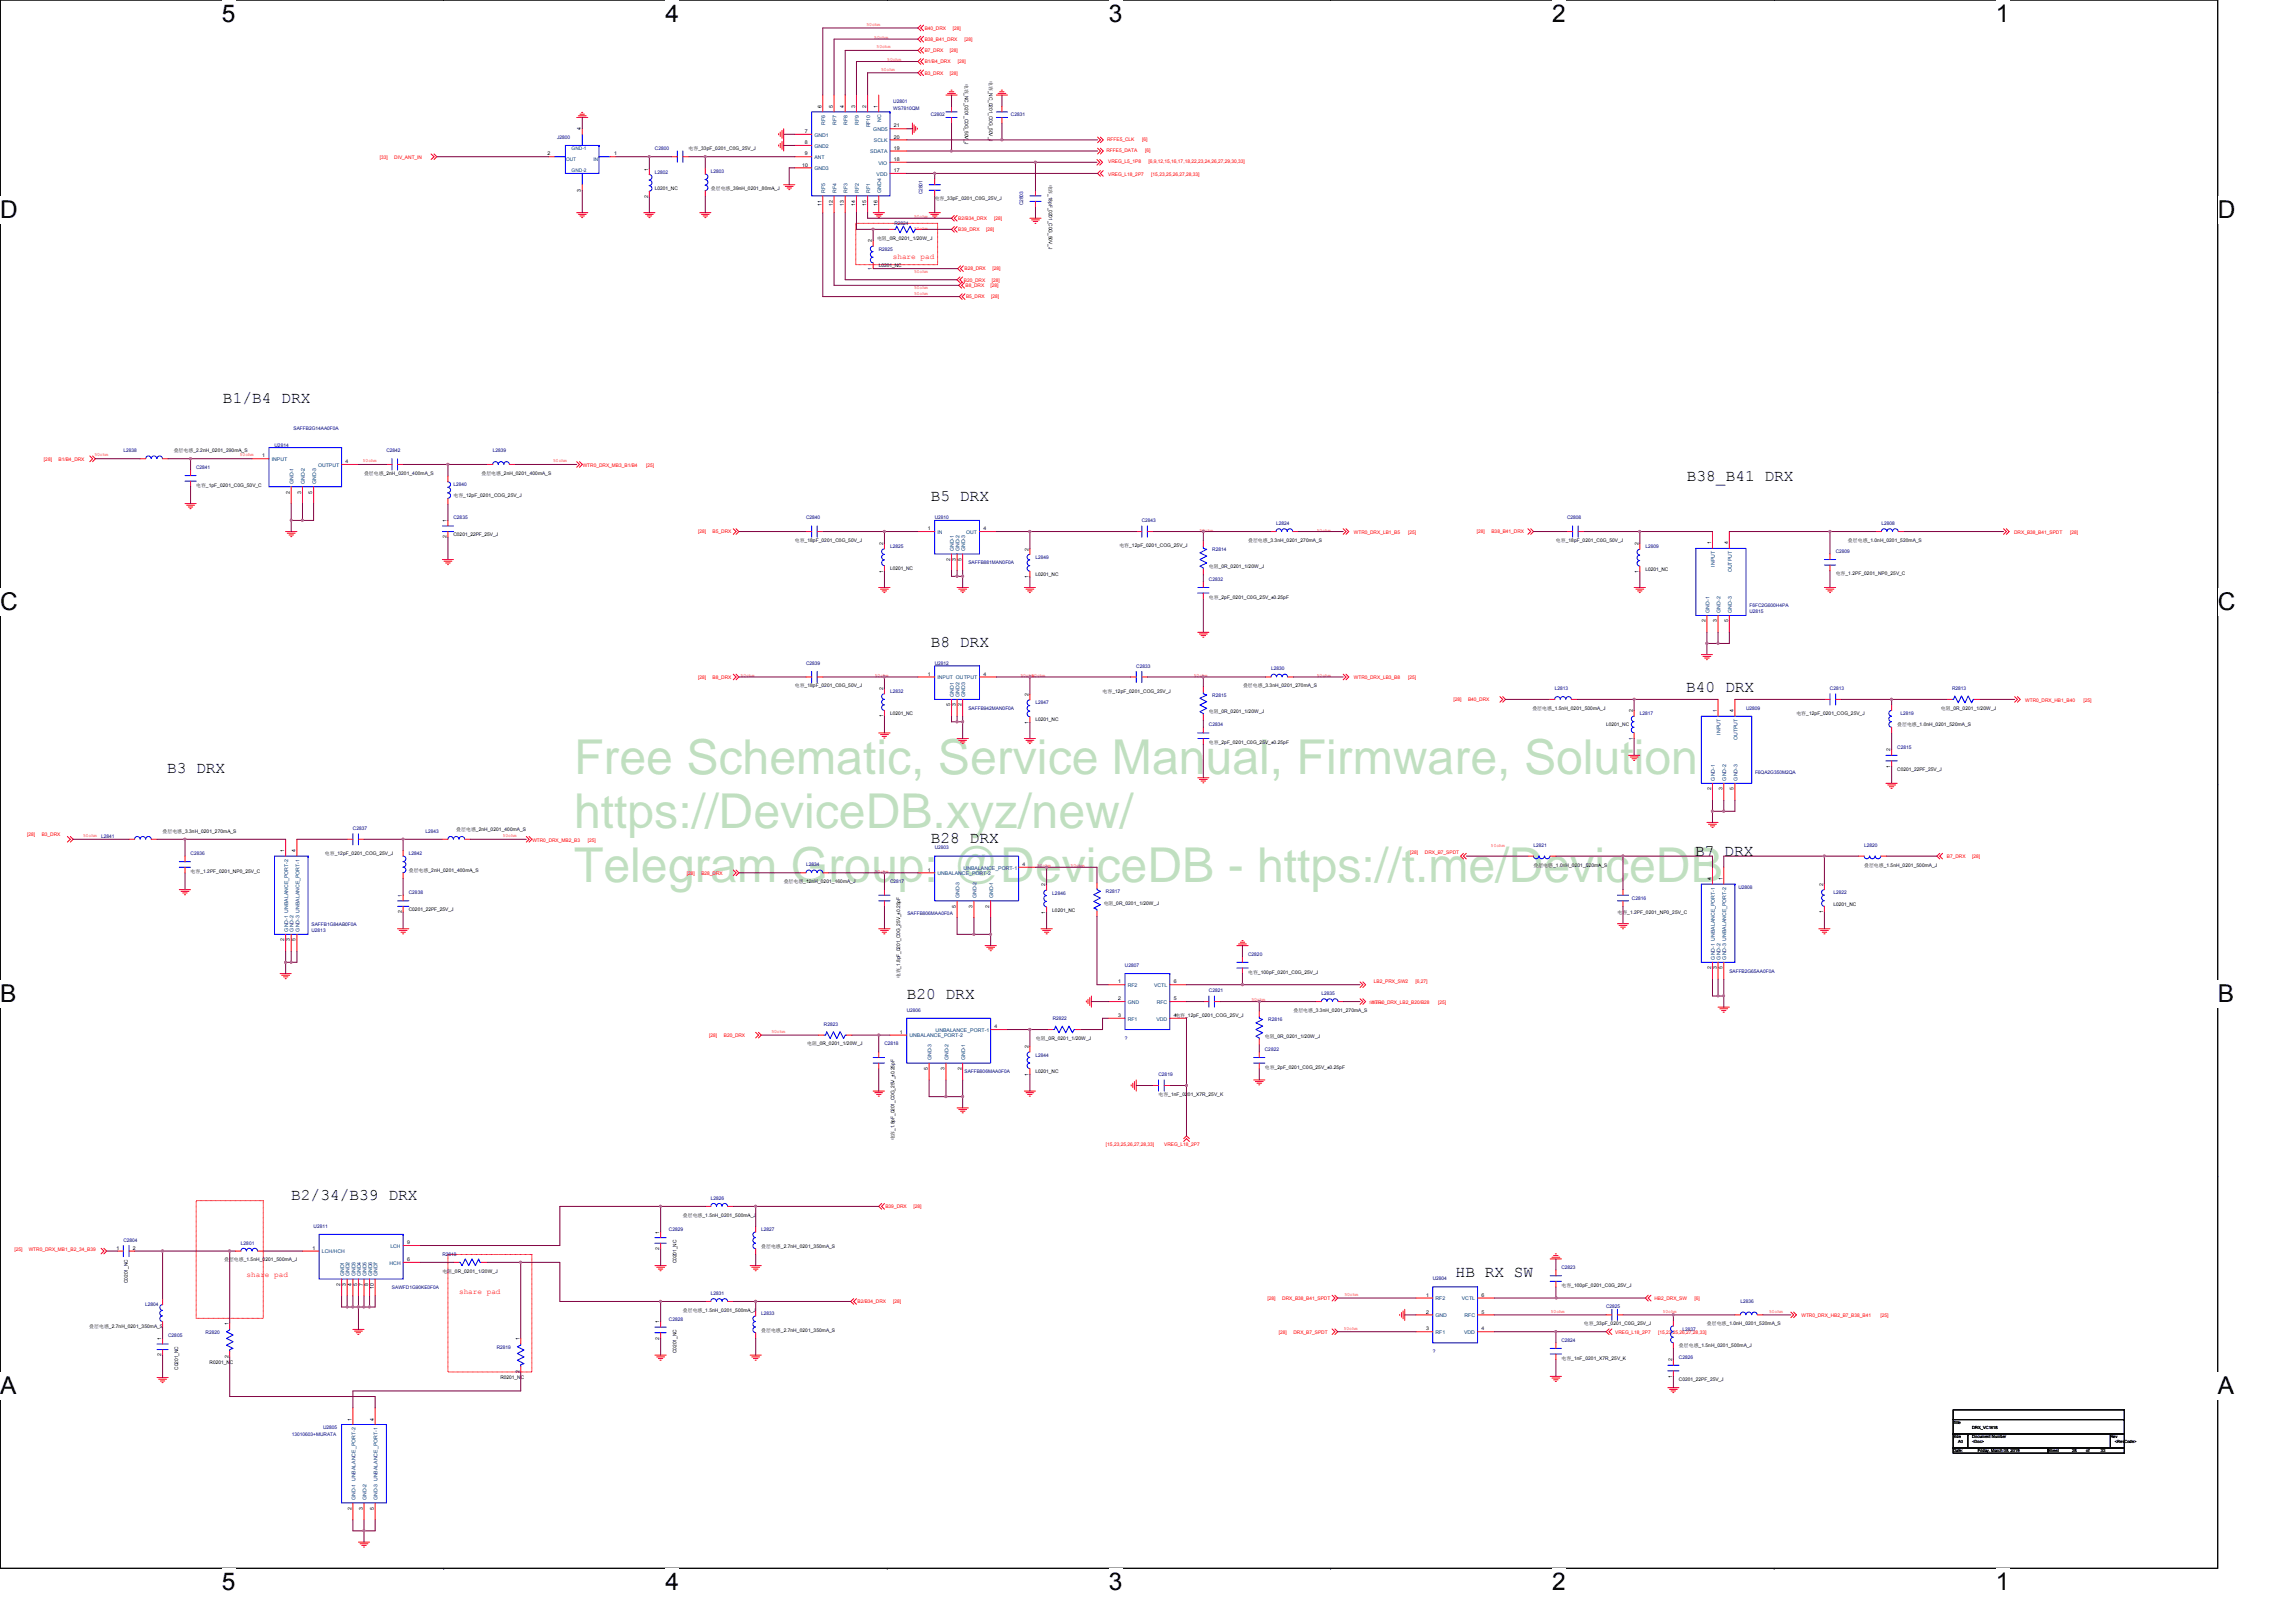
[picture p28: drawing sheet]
<svg xmlns="http://www.w3.org/2000/svg" width="297mm" height="210mm" viewBox="0 0 297 210" stroke-linecap="round" stroke-linejoin="round" font-family="sans-serif">
<defs><g id="words">
<g font-size="6.2" fill="#008000">
<text x="74.3" y="100.2">Free Schematic, Service Manual, Firmware, Solution</text>
<text x="74.3" y="107.2">https://DeviceDB.xyz/new/</text>
<text x="74.3" y="114.1">Telegram Group: @DeviceDB - https://t.me/DeviceDB</text>
</g>
<g font-size="3.2">
<text x="28.7" y="2.8">5</text>
<text x="86.1" y="2.8">4</text>
<text x="143.5" y="2.8">3</text>
<text x="200.8" y="2.8">2</text>
<text x="258.2" y="2.8">1</text>
<text x="0" y="28.2">D</text>
<text x="286.9" y="28.2">D</text>
<text x="0" y="78.9">C</text>
<text x="286.9" y="78.9">C</text>
<text x="0" y="129.6">B</text>
<text x="286.9" y="129.6">B</text>
<text x="0" y="180.3">A</text>
<text x="286.9" y="180.3">A</text>
<text x="28.7" y="205.7">5</text>
<text x="86.1" y="205.7">4</text>
<text x="143.5" y="205.7">3</text>
<text x="200.8" y="205.7">2</text>
<text x="258.2" y="205.7">1</text>
</g>
<g font-size="2.1">
<text x="28.8" y="52.2">B1/B4 DRX</text>
<text x="120.4" y="64.9">B5 DRX</text>
<text x="218.2" y="62.2">B38_B41 DRX</text>
<text x="120.4" y="83.7">B8 DRX</text>
<text x="218.1" y="89.5">B40 DRX</text>
<text x="21.6" y="100">B3 DRX</text>
<text x="120.4" y="109">B28 DRX</text>
<text x="219.3" y="110.8">B7 DRX</text>
<text x="117.3" y="129.2">B20 DRX</text>
<text x="37.7" y="155.3">B2/34/B39 DRX</text>
<text x="188.3" y="165.2">HB RX SW</text>
</g>
<g font-size="1" fill="#f00">
<text x="115.5" y="33.5">share pad</text>
<text x="31.9" y="165.2">share pad</text>
<text x="59.4" y="167.4">share pad</text>
</g>
<g font-size=".7">
<text x="75.2" y="16.9" transform="rotate(-90 75.2 16.9)">4</text>
<text x="104.1" y="17.2">7</text>
<text x="106.3" y="14" transform="rotate(-90 106.3 14)">6</text>
<text x="107.7" y="14" transform="rotate(-90 107.7 14)">5</text>
<text x="109.2" y="14" transform="rotate(-90 109.2 14)">4</text>
<text x="110.6" y="14" transform="rotate(-90 110.6 14)">3</text>
<text x="112.1" y="14" transform="rotate(-90 112.1 14)">2</text>
<text x="113.5" y="14" transform="rotate(-90 113.5 14)">1</text>
<text x="115.7" y="17.9">20</text>
<text x="115.7" y="16.5">21</text>
<text x="70.8" y="20.1">2</text>
<text x="79.5" y="20.1">1</text>
<text x="83.8" y="22.1" transform="rotate(-90 83.8 22.1)">1</text>
<text x="103.8" y="21.5">10</text>
<text x="104.1" y="18.6">8</text>
<text x="104.1" y="20.1">9</text>
<text x="115.7" y="22.3">17</text>
<text x="115.7" y="20.8">18</text>
<text x="115.7" y="19.4">19</text>
<text x="75.2" y="24.8" transform="rotate(-90 75.2 24.8)">3</text>
<text x="83.8" y="25.7" transform="rotate(-90 83.8 25.7)">2</text>
<text x="106.3" y="26.6" transform="rotate(-90 106.3 26.6)">11</text>
<text x="107.7" y="26.6" transform="rotate(-90 107.7 26.6)">12</text>
<text x="109.2" y="26.6" transform="rotate(-90 109.2 26.6)">13</text>
<text x="110.6" y="26.6" transform="rotate(-90 110.6 26.6)">14</text>
<text x="112.1" y="26.6" transform="rotate(-90 112.1 26.6)">15</text>
<text x="113.5" y="26.6" transform="rotate(-90 113.5 26.6)">16</text>
<text x="112.8" y="34.9" transform="rotate(-90 112.8 34.9)">1</text>
<text x="112.8" y="31.3" transform="rotate(-90 112.8 31.3)">2</text>
<text x="33.9" y="59.2">1</text>
<text x="44.7" y="59.9">4</text>
<text x="37.5" y="63.9" transform="rotate(-90 37.5 63.9)">2</text>
<text x="39" y="63.9" transform="rotate(-90 39 63.9)">3</text>
<text x="40.4" y="63.9" transform="rotate(-90 40.4 63.9)">5</text>
<text x="57.8" y="69.7" transform="rotate(-90 57.8 69.7)">2</text>
<text x="57.8" y="67.5" transform="rotate(-90 57.8 67.5)">1</text>
<text x="114.3" y="70.5" transform="rotate(-90 114.3 70.5)">2</text>
<text x="120.1" y="68.6">1</text>
<text x="127.2" y="68.6">4</text>
<text x="133.1" y="71.2" transform="rotate(-90 133.1 71.2)">2</text>
<text x="212" y="70.6" transform="rotate(-90 212 70.6)">2</text>
<text x="221.4" y="70.4" transform="rotate(-90 221.4 70.4)">1</text>
<text x="223.6" y="70.4" transform="rotate(-90 223.6 70.4)">4</text>
<text x="114.3" y="74.1" transform="rotate(-90 114.3 74.1)">1</text>
<text x="122.9" y="72.6" transform="rotate(-90 122.9 72.6)">2</text>
<text x="123.7" y="72.6" transform="rotate(-90 123.7 72.6)">3</text>
<text x="124.4" y="72.6" transform="rotate(-90 124.4 72.6)">5</text>
<text x="133.1" y="74.8" transform="rotate(-90 133.1 74.8)">1</text>
<text x="212" y="74.1" transform="rotate(-90 212 74.1)">1</text>
<text x="220.7" y="80.5" transform="rotate(-90 220.7 80.5)">2</text>
<text x="222.1" y="80.5" transform="rotate(-90 222.1 80.5)">3</text>
<text x="223.6" y="80.5" transform="rotate(-90 223.6 80.5)">5</text>
<text x="114.3" y="89.3" transform="rotate(-90 114.3 89.3)">2</text>
<text x="120.1" y="87.4">1</text>
<text x="127.2" y="87.4">4</text>
<text x="114.3" y="92.8" transform="rotate(-90 114.3 92.8)">1</text>
<text x="122.9" y="91.4" transform="rotate(-90 122.9 91.4)">5</text>
<text x="123.7" y="91.4" transform="rotate(-90 123.7 91.4)">3</text>
<text x="124.4" y="91.4" transform="rotate(-90 124.4 91.4)">2</text>
<text x="133.1" y="93.6" transform="rotate(-90 133.1 93.6)">1</text>
<text x="133.1" y="90" transform="rotate(-90 133.1 90)">2</text>
<text x="211.2" y="95.7" transform="rotate(-90 211.2 95.7)">1</text>
<text x="211.2" y="92.2" transform="rotate(-90 211.2 92.2)">2</text>
<text x="222.1" y="92.2" transform="rotate(-90 222.1 92.2)">1</text>
<text x="224.3" y="92.2" transform="rotate(-90 224.3 92.2)">4</text>
<text x="244.6" y="99.3" transform="rotate(-90 244.6 99.3)">1</text>
<text x="244.6" y="97.2" transform="rotate(-90 244.6 97.2)">2</text>
<text x="221.4" y="102.2" transform="rotate(-90 221.4 102.2)">2</text>
<text x="222.8" y="102.2" transform="rotate(-90 222.8 102.2)">3</text>
<text x="224.3" y="102.2" transform="rotate(-90 224.3 102.2)">5</text>
<text x="36.8" y="110.3" transform="rotate(-90 36.8 110.3)">1</text>
<text x="38.2" y="110.3" transform="rotate(-90 38.2 110.3)">4</text>
<text x="120.1" y="112.8">1</text>
<text x="132.3" y="112">4</text>
<text x="221.4" y="113.9" transform="rotate(-90 221.4 113.9)">4</text>
<text x="222.8" y="113.9" transform="rotate(-90 222.8 113.9)">1</text>
<text x="52" y="118.2" transform="rotate(-90 52 118.2)">2</text>
<text x="52" y="116" transform="rotate(-90 52 116)">1</text>
<text x="123.7" y="117.4" transform="rotate(-90 123.7 117.4)">5</text>
<text x="125.8" y="117.4" transform="rotate(-90 125.8 117.4)">3</text>
<text x="128" y="117.4" transform="rotate(-90 128 117.4)">2</text>
<text x="135.2" y="118.2" transform="rotate(-90 135.2 118.2)">1</text>
<text x="135.2" y="114.7" transform="rotate(-90 135.2 114.7)">2</text>
<text x="235.9" y="118.2" transform="rotate(-90 235.9 118.2)">1</text>
<text x="235.9" y="114.6" transform="rotate(-90 235.9 114.6)">2</text>
<text x="36.8" y="121.8" transform="rotate(-90 36.8 121.8)">2</text>
<text x="37.5" y="121.8" transform="rotate(-90 37.5 121.8)">3</text>
<text x="38.2" y="121.8" transform="rotate(-90 38.2 121.8)">5</text>
<text x="221.4" y="125.4" transform="rotate(-90 221.4 125.4)">2</text>
<text x="222.1" y="125.4" transform="rotate(-90 222.1 125.4)">3</text>
<text x="222.8" y="125.4" transform="rotate(-90 222.8 125.4)">5</text>
<text x="144.7" y="127.2">1</text>
<text x="144.7" y="129.4">2</text>
<text x="144.7" y="131.6">3</text>
<text x="151.8" y="131.6">4电电_12pF_0201_COG_25V_J</text>
<text x="151.8" y="129.4">5</text>
<text x="151.8" y="127.2">6</text>
<text x="116.4" y="133.8">1</text>
<text x="128.7" y="133">4</text>
<text x="133.1" y="135.6" transform="rotate(-90 133.1 135.6)">2</text>
<text x="120" y="138.4" transform="rotate(-90 120 138.4)">5</text>
<text x="122.2" y="138.4" transform="rotate(-90 122.2 138.4)">3</text>
<text x="124.4" y="138.4" transform="rotate(-90 124.4 138.4)">2</text>
<text x="133.1" y="139.1" transform="rotate(-90 133.1 139.1)">1</text>
<text x="15.1" y="161.7">1</text>
<text x="17.2" y="161.7">2</text>
<text x="40.4" y="161.7">1</text>
<text x="52.7" y="161">9</text>
<text x="85.3" y="161.7" transform="rotate(-90 85.3 161.7)">2</text>
<text x="85.3" y="159.6" transform="rotate(-90 85.3 159.6)">1</text>
<text x="44" y="166.4" transform="rotate(-90 44 166.4)">2</text>
<text x="44.7" y="166.4" transform="rotate(-90 44.7 166.4)">3</text>
<text x="45.5" y="166.4" transform="rotate(-90 45.5 166.4)">4</text>
<text x="46.2" y="166.4" transform="rotate(-90 46.2 166.4)">5</text>
<text x="46.9" y="166.4" transform="rotate(-90 46.9 166.4)">7</text>
<text x="47.6" y="166.4" transform="rotate(-90 47.6 166.4)">8</text>
<text x="48.4" y="166.8" transform="rotate(-90 48.4 166.8)">10</text>
<text x="52.7" y="163.2">6</text>
<text x="184.5" y="167.8">1</text>
<text x="191.7" y="167.8">6</text>
<text x="20.9" y="173.4" transform="rotate(-90 20.9 173.4)">1</text>
<text x="29.5" y="171.4" transform="rotate(-90 29.5 171.4)">1</text>
<text x="67.2" y="173.4" transform="rotate(-90 67.2 173.4)">1</text>
<text x="85.3" y="173.3" transform="rotate(-90 85.3 173.3)">2</text>
<text x="85.3" y="171.2" transform="rotate(-90 85.3 171.2)">1</text>
<text x="184.5" y="169.9">2</text>
<text x="184.5" y="172.1">3</text>
<text x="191.7" y="172.1">4</text>
<text x="191.7" y="169.9">5</text>
<text x="20.9" y="175.5" transform="rotate(-90 20.9 175.5)">2</text>
<text x="29.5" y="175.7" transform="rotate(-90 29.5 175.7)">2</text>
<text x="67.2" y="177.7" transform="rotate(-90 67.2 177.7)">2</text>
<text x="216.3" y="178.2" transform="rotate(-90 216.3 178.2)">1</text>
<text x="216.3" y="176.1" transform="rotate(-90 216.3 176.1)">2</text>
<text x="45.5" y="183.8" transform="rotate(-90 45.5 183.8)">1</text>
<text x="48.4" y="183.8" transform="rotate(-90 48.4 183.8)">4</text>
<text x="45.5" y="195.3" transform="rotate(-90 45.5 195.3)">2</text>
<text x="46.9" y="195.3" transform="rotate(-90 46.9 195.3)">3</text>
<text x="48.4" y="195.3" transform="rotate(-90 48.4 195.3)">5</text>
</g>
<g font-size=".7" fill="#004080">
<text x="105.4" y="17.7">GND1</text>
<text x="106.8" y="16.1" transform="rotate(-90 106.8 16.1)">RF6</text>
<text x="108.2" y="16.1" transform="rotate(-90 108.2 16.1)">RF7</text>
<text x="109.7" y="16.1" transform="rotate(-90 109.7 16.1)">RF8</text>
<text x="111.1" y="16.1" transform="rotate(-90 111.1 16.1)">RF9</text>
<text x="112.6" y="16.5" transform="rotate(-90 112.6 16.5)">RF10</text>
<text x="113" y="17">GND5</text>
<text x="114" y="15.8" transform="rotate(-90 114 15.8)">NC</text>
<text x="105.4" y="19.1">GND2</text>
<text x="105.4" y="22">GND3</text>
<text x="105.4" y="20.6">ANT</text>
<text x="112.6" y="19.8">SDATA</text>
<text x="113.1" y="18.4">SCLK</text>
<text x="113.4" y="22.7">VDD</text>
<text x="113.6" y="21.3">VIO</text>
<text x="106.8" y="25" transform="rotate(-90 106.8 25)">RF5</text>
<text x="108.2" y="25" transform="rotate(-90 108.2 25)">RF4</text>
<text x="109.7" y="25" transform="rotate(-90 109.7 25)">RF3</text>
<text x="111.1" y="25" transform="rotate(-90 111.1 25)">RF2</text>
<text x="112.6" y="25" transform="rotate(-90 112.6 25)">RF1</text>
<text x="114" y="25" transform="rotate(-90 114 25)">GND4</text>
<text x="35.2" y="59.6">INPUT</text>
<text x="38" y="62.6" transform="rotate(-90 38 62.6)">GND-1</text>
<text x="39.5" y="62.6" transform="rotate(-90 39.5 62.6)">GND-2</text>
<text x="40.9" y="62.6" transform="rotate(-90 40.9 62.6)">GND-3</text>
<text x="41.1" y="60.4">OUTPUT</text>
<text x="121.3" y="69.1">IN</text>
<text x="123.4" y="71.3" transform="rotate(-90 123.4 71.3)">GND-1</text>
<text x="124.1" y="71.3" transform="rotate(-90 124.1 71.3)">GND-2</text>
<text x="124.9" y="71.3" transform="rotate(-90 124.9 71.3)">GND-3</text>
<text x="125" y="69.1">OUT</text>
<text x="221.9" y="73.3" transform="rotate(-90 221.9 73.3)">INPUT</text>
<text x="224" y="74.1" transform="rotate(-90 224 74.1)">OUTPUT</text>
<text x="221.1" y="79.3" transform="rotate(-90 221.1 79.3)">GND-1</text>
<text x="222.6" y="79.3" transform="rotate(-90 222.6 79.3)">GND-2</text>
<text x="224" y="79.3" transform="rotate(-90 224 79.3)">GND-3</text>
<text x="121.3" y="87.9">INPUT OUTPUT</text>
<text x="123.4" y="90.1" transform="rotate(-90 123.4 90.1)">GND1</text>
<text x="124.1" y="90.1" transform="rotate(-90 124.1 90.1)">GND2</text>
<text x="124.9" y="90.1" transform="rotate(-90 124.9 90.1)">GND3</text>
<text x="222.6" y="95" transform="rotate(-90 222.6 95)">INPUT</text>
<text x="224.8" y="95.8" transform="rotate(-90 224.8 95.8)">OUTPUT</text>
<text x="221.9" y="101" transform="rotate(-90 221.9 101)">GND-1</text>
<text x="223.3" y="101" transform="rotate(-90 223.3 101)">GND-2</text>
<text x="224.8" y="101" transform="rotate(-90 224.8 101)">GND-3</text>
<text x="121.3" y="113.2">UNBALANCE_PORT-2</text>
<text x="124.7" y="112.5">UNBALANCE_PORT-1</text>
<text x="124.1" y="116.2" transform="rotate(-90 124.1 116.2)">GND-3</text>
<text x="126.3" y="116.2" transform="rotate(-90 126.3 116.2)">GND-2</text>
<text x="128.5" y="116.2" transform="rotate(-90 128.5 116.2)">GND-1</text>
<text x="37.3" y="120.5" transform="rotate(-90 37.3 120.5)">GND-1 UNBALANCE_PORT-2</text>
<text x="38" y="120.5" transform="rotate(-90 38 120.5)">GND-2</text>
<text x="38.7" y="120.5" transform="rotate(-90 38.7 120.5)">GND-3 UNBALANCE_PORT-1</text>
<text x="221.9" y="124.1" transform="rotate(-90 221.9 124.1)">GND-1 UNBALANCE_PORT-1</text>
<text x="222.6" y="124.1" transform="rotate(-90 222.6 124.1)">GND-2</text>
<text x="223.3" y="124.1" transform="rotate(-90 223.3 124.1)">GND-3 UNBALANCE_PORT-2</text>
<text x="145.9" y="127.7">RF2</text>
<text x="145.9" y="129.9">GND</text>
<text x="149.3" y="127.7">VCTL</text>
<text x="149.6" y="129.9">RFC</text>
<text x="117.7" y="134.2">UNBALANCE_PORT-2</text>
<text x="120.5" y="137.2" transform="rotate(-90 120.5 137.2)">GND-3</text>
<text x="121" y="133.5">UNBALANCE_PORT-1</text>
<text x="122.7" y="137.2" transform="rotate(-90 122.7 137.2)">GND-2</text>
<text x="124.9" y="137.2" transform="rotate(-90 124.9 137.2)">GND-1</text>
<text x="145.9" y="132">RF1</text>
<text x="149.6" y="132">VDD</text>
<text x="50.5" y="161.4">LCH</text>
<text x="41.7" y="162.2">LCH/HCH</text>
<text x="44.5" y="165.1" transform="rotate(-90 44.5 165.1)">GND1</text>
<text x="45.2" y="165.1" transform="rotate(-90 45.2 165.1)">GND2</text>
<text x="46" y="165.1" transform="rotate(-90 46 165.1)">GND3</text>
<text x="46.7" y="165.1" transform="rotate(-90 46.7 165.1)">GND4</text>
<text x="47.4" y="165.1" transform="rotate(-90 47.4 165.1)">GND5</text>
<text x="48.1" y="165.1" transform="rotate(-90 48.1 165.1)">GND6</text>
<text x="48.8" y="165.1" transform="rotate(-90 48.8 165.1)">GND7</text>
<text x="50.4" y="163.6">HCH</text>
<text x="185.7" y="168.2">RF2</text>
<text x="185.7" y="170.4">GND</text>
<text x="185.7" y="172.6">RF1</text>
<text x="189.1" y="168.2">VCTL</text>
<text x="189.4" y="172.6">VDD</text>
<text x="189.5" y="170.4">RFC</text>
<text x="46" y="194.1" transform="rotate(-90 46 194.1)">GND-1 UNBALANCE_PORT-2</text>
<text x="47.4" y="194.1" transform="rotate(-90 47.4 194.1)">GND-2</text>
<text x="48.8" y="194.1" transform="rotate(-90 48.8 194.1)">GND-3 UNBALANCE_PORT-1</text>
</g>
<g font-size=".6" fill="#f00">
<text x="112.1" y="3.3">50ohm</text>
<text x="113.1" y="5">50ohm</text>
<text x="119.6" y="3.9">B40_DRX</text>
<text x="119.6" y="5.3">B38_B41_DRX</text>
<text x="123.2" y="3.9">[28]</text>
<text x="124.8" y="5.3">[28]</text>
<text x="113.4" y="6.2">50ohm</text>
<text x="114" y="9.1">50ohm</text>
<text x="114.8" y="7.8">50ohm</text>
<text x="119.6" y="9.7">B3_DRX</text>
<text x="119.6" y="8.2">B1/B4_DRX</text>
<text x="119.6" y="6.8">B7_DRX</text>
<text x="122.9" y="9.7">[28]</text>
<text x="122.9" y="6.8">[28]</text>
<text x="123.9" y="8.2">[28]</text>
<text x="49.1" y="20.5">[33]</text>
<text x="51" y="20.5">DIV_ANT_IN</text>
<text x="143.1" y="19.7">RFFE5_DATA</text>
<text x="143.2" y="18.2">RFFE5_CLK</text>
<text x="143.4" y="22.8">VREG_L18_2P7</text>
<text x="143.4" y="21.1">VREG_L5_1P8</text>
<text x="147.8" y="18.2">[6]</text>
<text x="148.1" y="19.7">[6]</text>
<text x="148.6" y="21.1">[6,9,12,15,16,17,18,22,23,24,26,27,29,30,33]</text>
<text x="148.9" y="22.8">[15,23,25,26,27,28,33]</text>
<text x="118.3" y="28.3">50ohm</text>
<text x="118.3" y="29.7">50ohm</text>
<text x="124" y="28.5">B2/B34_DRX</text>
<text x="124" y="29.9">B39_DRX</text>
<text x="127.6" y="29.9">[28]</text>
<text x="128.6" y="28.5">[28]</text>
<text x="118.3" y="35.3">50ohm</text>
<text x="124.8" y="35">B28_DRX</text>
<text x="128.4" y="35">[28]</text>
<text x="118.3" y="37.4">50ohm</text>
<text x="118.3" y="38.2">50ohm</text>
<text x="124.7" y="36.4">B20_DRX</text>
<text x="124.9" y="37.1">B8_DRX</text>
<text x="125" y="38.6">B5_DRX</text>
<text x="128.2" y="37.1">[28]</text>
<text x="128.2" y="38.6">[28]</text>
<text x="128.3" y="36.4">[28]</text>
<text x="5.7" y="59.6">[28]</text>
<text x="7.6" y="59.6">B1/B4_DRX</text>
<text x="12.2" y="59">50ohm</text>
<text x="31" y="59">50ohm</text>
<text x="46.9" y="59.8">50ohm</text>
<text x="71.6" y="59.8">50ohm</text>
<text x="75.4" y="60.4">WTR0_DRX_MB3_B1/B4</text>
<text x="83.6" y="60.4">[25]</text>
<text x="90.3" y="69">[28]</text>
<text x="92.2" y="69">B5_DRX</text>
<text x="155.2" y="68.8">50ohm</text>
<text x="170.4" y="68.8">50ohm</text>
<text x="175.2" y="69.1">WTR0_DRX_LB1_B5</text>
<text x="182.2" y="69.1">[25]</text>
<text x="191.1" y="69">[28]</text>
<text x="193" y="69">B38_B41_DRX</text>
<text x="260.6" y="69.1">DRX_B38_B41_SPDT</text>
<text x="267.8" y="69.1">[28]</text>
<text x="90.3" y="87.8">[28]</text>
<text x="92.2" y="87.8">B8_DRX</text>
<text x="95.8" y="87.6">50ohm</text>
<text x="113.2" y="87.6">50ohm</text>
<text x="132" y="87.6">50ohm</text>
<text x="133.5" y="87.6">50ohm</text>
<text x="154.5" y="87.6">50ohm</text>
<text x="170.4" y="87.6">50ohm</text>
<text x="175.2" y="87.9">WTR0_DRX_LB3_B8</text>
<text x="182.2" y="87.9">[25]</text>
<text x="188" y="90.7">[28]</text>
<text x="189.9" y="90.7">B40_DRX</text>
<text x="262" y="90.8">WTR0_DRX_HB1_B40</text>
<text x="269.6" y="90.8">[25]</text>
<text x="3.5" y="108.1">[28]</text>
<text x="5.4" y="108.1">B3_DRX</text>
<text x="10.7" y="108.2">50ohm</text>
<text x="65" y="108.2">50ohm</text>
<text x="68.9" y="108.9">WTR0_DRX_MB2_B3</text>
<text x="76" y="108.9">[25]</text>
<text x="88.9" y="113.2">[28]</text>
<text x="90.7" y="113.2">B28_DRX</text>
<text x="113.2" y="112.9">50ohm</text>
<text x="134.2" y="112.2">50ohm</text>
<text x="138.5" y="112.2">50ohm</text>
<text x="182.5" y="110.5">[28]</text>
<text x="184.3" y="110.5">DRX_B7_SPDT</text>
<text x="192.9" y="109.6">50ohm</text>
<text x="251.9" y="111.1">B7_DRX</text>
<text x="255.1" y="111.1">[28]</text>
<text x="161.9" y="129.5">50ohm</text>
<text x="177.1" y="129.9">50ohm</text>
<text x="177.3" y="129.9">WTR0_DRX_LB2_B20/B28</text>
<text x="177.8" y="127.1">LB2_PRX_SW2</text>
<text x="183.1" y="127.1">[6,27]</text>
<text x="186.1" y="129.9">[25]</text>
<text x="91.8" y="134.2">[28]</text>
<text x="93.6" y="134.2">B20_DRX</text>
<text x="99.8" y="133.6">50ohm</text>
<text x="143.1" y="148.3">[15,23,25,26,27,28,33]</text>
<text x="150.6" y="148.3">VREG_L18_2P7</text>
<text x="1.9" y="161.9">[25]</text>
<text x="3.7" y="161.9">WTR0_DRX_MB1_B2_34_B39</text>
<text x="114.6" y="156.3">B39_DRX</text>
<text x="118.2" y="156.3">[28]</text>
<text x="173.9" y="167.7">50ohm</text>
<text x="110.9" y="168.6">B2/B34_DRX</text>
<text x="115.6" y="168.6">[28]</text>
<text x="164" y="168.2">[28]</text>
<text x="165.5" y="172.5">[28]</text>
<text x="165.9" y="168.2">DRX_B38_B41_SPDT</text>
<text x="167.3" y="172.5">DRX_B7_SPDT</text>
<text x="173.8" y="172">50ohm</text>
<text x="200.6" y="169.8">50ohm</text>
<text x="209" y="172.5">VREG_L18_2P7</text>
<text x="214" y="168.2">HB2_DRX_SW</text>
<text x="214.5" y="172.5">[15,23,25,26,27,28,33]</text>
<text x="215.1" y="169.8">50ohm</text>
<text x="219.2" y="168.2">[6]</text>
<text x="228.9" y="169.8">50ohm</text>
<text x="233.1" y="170.4">WTR0_DRX_HB2_B7_B38_B41</text>
<text x="243.3" y="170.4">[25]</text>
</g>
<g font-size=".6">
<text x="124.8" y="10.9" transform="rotate(90 124.8 10.9)">电电_NC_0201_C0G_50V_J</text>
<text x="127.9" y="10.5" transform="rotate(90 127.9 10.5)">电电_NC_0201_C0G_50V_J</text>
<text x="89.1" y="19.4">电电_33pF_0201_C0G_25V_J</text>
<text x="135.7" y="23.9" transform="rotate(90 135.7 23.9)">电电_18pF_0201_C0G_50V_J</text>
<text x="84.7" y="24.6">L0201_NC</text>
<text x="92" y="24.6">叠叠电叠_39nH_0201_80mA_J</text>
<text x="120.9" y="25.9">电电_33pF_0201_C0G_25V_J</text>
<text x="113.5" y="31">电电_0R_0201_1/20W_J</text>
<text x="113.7" y="34.6">L0201_NC</text>
<text x="22.5" y="58.5">叠叠电叠_2.2nH_0201_290mA_S</text>
<text x="25.4" y="63">电电_1pF_0201_C0G_50V_C</text>
<text x="47.1" y="61.5">叠叠电叠_2nH_0201_400mA_S</text>
<text x="58.7" y="64.3">电电_12pF_0201_COG_25V_J</text>
<text x="62.3" y="61.4">叠叠电叠_2nH_0201_400mA_S</text>
<text x="58.7" y="69.4">C0201_22PF_25V_J</text>
<text x="102.8" y="70.1">电电_18pF_0201_C0G_50V_J</text>
<text x="144.8" y="70.8">电电_12pF_0201_COG_25V_J</text>
<text x="161.5" y="70.1">叠叠电叠_3.3nH_0201_270mA_S</text>
<text x="201.3" y="70.1">电电_18pF_0201_C0G_50V_J</text>
<text x="239.1" y="70.1">叠叠电叠_1.0nH_0201_520mA_S</text>
<text x="115.1" y="73.8">L0201_NC</text>
<text x="134" y="74.5">L0201_NC</text>
<text x="156.4" y="77.5">电电_2pF_0201_C0G_25V_±0.25pF</text>
<text x="156.4" y="73.5">电电_0R_0201_1/20W_J</text>
<text x="212.9" y="73.9">L0201_NC</text>
<text x="237.5" y="74.4">电电_1.2PF_0201_NP0_25V_C</text>
<text x="102.8" y="88.9">电电_18pF_0201_C0G_50V_J</text>
<text x="142.6" y="89.6">电电_12pF_0201_COG_25V_J</text>
<text x="160.8" y="88.9">叠叠电叠_3.3nH_0201_270mA_S</text>
<text x="115.1" y="92.5">L0201_NC</text>
<text x="134" y="93.3">L0201_NC</text>
<text x="156.4" y="92.3">电电_0R_0201_1/20W_J</text>
<text x="198.2" y="91.8">叠叠电叠_1.5nH_0201_500mA_J</text>
<text x="207.8" y="94">L0201_NC</text>
<text x="232.4" y="92.5">电电_12pF_0201_COG_25V_J</text>
<text x="245.4" y="94">叠叠电叠_1.0nH_0201_520mA_S</text>
<text x="251.1" y="91.8">电电_0R_0201_1/20W_J</text>
<text x="156.4" y="96.3">电电_2pF_0201_C0G_25V_±0.25pF</text>
<text x="245.4" y="99.8">C0201_22PF_25V_J</text>
<text x="21" y="107.7">叠叠电叠_3.3nH_0201_270mA_S</text>
<text x="59" y="107.5">叠叠电叠_2nH_0201_400mA_S</text>
<text x="24.7" y="112.9">电电_1.2PF_0201_NP0_25V_C</text>
<text x="42" y="110.6">电电_12pF_0201_COG_25V_J</text>
<text x="52.9" y="112.8">叠叠电叠_2nH_0201_400mA_S</text>
<text x="198.4" y="112.1">叠叠电叠_1.0nH_0201_520mA_S</text>
<text x="241.2" y="112.1">叠叠电叠_1.5nH_0201_500mA_J</text>
<text x="52.9" y="117.9">C0201_22PF_25V_J</text>
<text x="101.4" y="114.2">叠叠电叠_12nH_0201_160mA_J</text>
<text x="136.1" y="117.9">L0201_NC</text>
<text x="142.8" y="117.1">电电_0R_0201_1/20W_J</text>
<text x="209.3" y="118.2">电电_1.2PF_0201_NP0_25V_C</text>
<text x="237.2" y="117.2">L0201_NC</text>
<text x="161.5" y="126">电电_100pF_0201_C0G_25V_J</text>
<text x="116.5" y="126.5" transform="rotate(-90 116.5 126.5)">电电_1.8pF_0201_C0G_25V_±0.25pF</text>
<text x="167.3" y="130.9">叠叠电叠_3.3nH_0201_270mA_S</text>
<text x="104.4" y="135.2">电电_0R_0201_1/20W_J</text>
<text x="134" y="134.5">电电_0R_0201_1/20W_J</text>
<text x="163.6" y="134.3">电电_0R_0201_1/20W_J</text>
<text x="134" y="138.9">L0201_NC</text>
<text x="149.9" y="141.8">电电_1nF_0201_X7R_25V_K</text>
<text x="163.6" y="138.3">电电_2pF_0201_C0G_25V_±0.25pF</text>
<text x="115.7" y="147.5" transform="rotate(-90 115.7 147.5)">电电_1.8pF_0201_C0G_25V_±0.25pF</text>
<text x="88.3" y="157.4">叠叠电叠_1.5nH_0201_500mA_J</text>
<text x="98.5" y="161.4">叠叠电叠_2.7nH_0201_350mA_S</text>
<text x="16.5" y="166" transform="rotate(-90 16.5 166)">C0201_NC</text>
<text x="29" y="163.2">叠叠电叠_1.5nH_0201_500mA_J</text>
<text x="57.2" y="164.6">电电_0R_0201_1/20W_J</text>
<text x="87.5" y="163.4" transform="rotate(-90 87.5 163.4)">C0201_NC</text>
<text x="202" y="166.5">电电_100pF_0201_C0G_25V_J</text>
<text x="11.6" y="171.9">叠叠电叠_2.7nH_0201_350mA_S</text>
<text x="88.3" y="169.7">叠叠电叠_1.5nH_0201_500mA_J</text>
<text x="98.5" y="172.3">叠叠电叠_2.7nH_0201_350mA_S</text>
<text x="204.9" y="171.4">电电_33pF_0201_C0G_25V_J</text>
<text x="220.8" y="171.4">叠叠电叠_1.0nH_0201_520mA_S</text>
<text x="23.1" y="177.2" transform="rotate(-90 23.1 177.2)">C0201_NC</text>
<text x="27.1" y="176.5">R0201_NC</text>
<text x="64.7" y="178.5">R0201_NC</text>
<text x="87.5" y="175" transform="rotate(-90 87.5 175)">C0201_NC</text>
<text x="202" y="175.9">电电_1nF_0201_X7R_25V_K</text>
<text x="217.2" y="178.7">C0201_22PF_25V_J</text>
<text x="217.2" y="174.3">叠叠电叠_1.5nH_0201_500mA_J</text>
<text x="252.7" y="184.2">Title</text>
<text x="255.1" y="184.8">DRX_VC1618</text>
<text x="252.7" y="186.1">Size</text>
<text x="252.7" y="187.9">Date:</text>
<text x="253.3" y="186.6">A0</text>
<text x="255.1" y="186.1">Document Number</text>
<text x="255.1" y="186.6">&lt;Doc&gt;</text>
<text x="255.9" y="187.9">Friday, March 08, 2019</text>
<text x="265" y="187.9">Sheet</text>
<text x="268.1" y="187.9">28</text>
<text x="269.9" y="187.9">of</text>
<text x="271.8" y="187.9">33</text>
<text x="273" y="186.1">Rev</text>
<text x="273.6" y="186.6">&lt;RevCode&gt;</text>
</g>
<g font-size=".6" fill="#000080">
<text x="72.1" y="18">J2800</text>
<text x="115.6" y="13.3">U2801</text>
<text x="115.6" y="14.2">WS7810QM</text>
<text x="120.4" y="15.1">C2802</text>
<text x="130.8" y="15.1">C2831</text>
<text x="84.7" y="22.5">L2802</text>
<text x="84.7" y="19.4">C2800</text>
<text x="92" y="22.4">L2803</text>
<text x="115.7" y="29.1">R2824</text>
<text x="119.4" y="25.1" transform="rotate(-90 119.4 25.1)">C2801</text>
<text x="132.4" y="26.6" transform="rotate(-90 132.4 26.6)">C2803</text>
<text x="113.7" y="32.4">R2825</text>
<text x="16" y="58.5">L2838</text>
<text x="35.5" y="57.8">U2814</text>
<text x="38" y="55.6">SAFFB2G14AA0F0A</text>
<text x="50" y="58.5">C2842</text>
<text x="63.8" y="58.5">L2839</text>
<text x="25.4" y="60.7">C2841</text>
<text x="58.7" y="62.9">L2840</text>
<text x="58.7" y="67.2">C2835</text>
<text x="104.3" y="67.2">C2840</text>
<text x="115.1" y="70.9">L2825</text>
<text x="120.9" y="67.2">U2810</text>
<text x="147.7" y="67.6">C2843</text>
<text x="156.8" y="71.3">R2814</text>
<text x="165.1" y="67.9">L2824</text>
<text x="202.7" y="67.2">C2808</text>
<text x="212.9" y="71">L2809</text>
<text x="237.5" y="71.5">C2809</text>
<text x="243.4" y="67.9">L2808</text>
<text x="125.3" y="73">SAFFB881MAN0F0A</text>
<text x="134" y="72.3">L2849</text>
<text x="156.4" y="75.2">C2832</text>
<text x="226.3" y="79.4">U2815</text>
<text x="226.3" y="78.5">F6FC2G600H4PA</text>
<text x="104.3" y="86">C2839</text>
<text x="115.1" y="89.6">L2832</text>
<text x="120.9" y="86">U2812</text>
<text x="147" y="86.4">C2833</text>
<text x="164.4" y="86.7">L2830</text>
<text x="201.1" y="89.3">L2813</text>
<text x="236.7" y="89.3">C2813</text>
<text x="252.5" y="89.3">R2813</text>
<text x="125.3" y="91.8">SAFFB942MAN0F0A</text>
<text x="134" y="91.1">L2847</text>
<text x="156.4" y="94">C2834</text>
<text x="156.8" y="90.1">R2815</text>
<text x="212.1" y="92.5">L2817</text>
<text x="225.9" y="91.8">U2809</text>
<text x="245.9" y="92.5">L2819</text>
<text x="227.1" y="100.2">F6QA2G350M2QA</text>
<text x="245.4" y="96.9">C2815</text>
<text x="45.7" y="107.4">C2837</text>
<text x="55.1" y="107.7">L2843</text>
<text x="13.1" y="108.5">L2841</text>
<text x="24.7" y="110.6">C2836</text>
<text x="52.9" y="110.6">L2842</text>
<text x="104.3" y="112.1">L2834</text>
<text x="120.9" y="109.9">U2803</text>
<text x="198.4" y="109.5">L2821</text>
<text x="241.2" y="109.5">L2820</text>
<text x="40.3" y="119.7">SAFFB1G84AB0F0A</text>
<text x="52.9" y="115.7">C2838</text>
<text x="115.1" y="114.2">C2817</text>
<text x="117.4" y="118.4">SAFFB806MAA0F0A</text>
<text x="136.1" y="115.8">L2846</text>
<text x="143.1" y="115.5">R2817</text>
<text x="211.1" y="116.4">C2816</text>
<text x="224.9" y="115">U2808</text>
<text x="237.2" y="115.7">L2822</text>
<text x="40.3" y="120.6">U2813</text>
<text x="145.5" y="125.1">U2807</text>
<text x="161.5" y="123.7">C2820</text>
<text x="223.7" y="125.8">SAFFB2G65AA0F0A</text>
<text x="117.3" y="130.9">U2806</text>
<text x="136.2" y="132">R2822</text>
<text x="156.4" y="128.4">C2821</text>
<text x="171" y="128.7">L2835</text>
<text x="106.6" y="132.7">R2823</text>
<text x="114.4" y="135.2">C2818</text>
<text x="134" y="136.7">L2844</text>
<text x="145.5" y="134.5">?</text>
<text x="163.6" y="136">C2822</text>
<text x="164.1" y="132.1">R2816</text>
<text x="124.8" y="138.8">SAFFB806MAA0F0A</text>
<text x="149.9" y="139.2">C2819</text>
<text x="92" y="155.2">L2826</text>
<text x="16" y="160.7">C2804</text>
<text x="31.2" y="161">L2801</text>
<text x="40.6" y="158.8">U2811</text>
<text x="86.5" y="159.3">C2829</text>
<text x="98.5" y="159.3">L2827</text>
<text x="50.7" y="166.8">SAWFD1G90KE0F0A</text>
<text x="57.2" y="162.5">R2818</text>
<text x="92" y="167.5">L2831</text>
<text x="185.4" y="165.7">U2804</text>
<text x="202" y="164.2">C2823</text>
<text x="18.8" y="168.9">L2804</text>
<text x="21.8" y="173">C2805</text>
<text x="26.6" y="172.5">R2820</text>
<text x="86.5" y="170.9">C2828</text>
<text x="98.5" y="170.1">L2833</text>
<text x="202" y="173.6">C2824</text>
<text x="207.8" y="169.3">C2825</text>
<text x="217.7" y="172.1">L2837</text>
<text x="225.2" y="168.5">L2836</text>
<text x="64.3" y="174.5">R2819</text>
<text x="185.4" y="175">?</text>
<text x="217.2" y="175.8">C2826</text>
<text x="37.8" y="185.8">13010603+MURATA</text>
<text x="41.8" y="184.9">U2805</text>
</g>
<g font-size=".6" fill="#004080">
<text x="73.2" y="20.9">OUT</text>
<text x="74" y="22.3">GND-2</text>
<text x="74" y="19.4">GND-1</text>
<text x="76.8" y="20.9">IN</text>
</g>
</g></defs>
<path d="M0 0h286.9v202.9h-286.9z" fill="none" stroke="#000" stroke-width=".13"/>
<g fill="#fff">
<path d="M28.7 0h1.8v3.5h-1.8z"/>
<path d="M28.7 202.9h1.8v3.5h-1.8z"/>
</g>
<path d="M57.4 0h.1M57.4 202.9h.1" fill="none" stroke="#000" stroke-width=".13"/>
<g fill="#fff">
<path d="M86.1 0h1.7v3.5h-1.7z"/>
<path d="M86.1 202.9h1.7v3.5h-1.7z"/>
</g>
<path d="M114.8 0h.1M114.8 202.9h.1" fill="none" stroke="#000" stroke-width=".13"/>
<g fill="#fff">
<path d="M143.5 0h1.7v3.5h-1.7z"/>
<path d="M143.5 202.9h1.7v3.5h-1.7z"/>
</g>
<path d="M172.1 0h.1M172.1 202.9h.1" fill="none" stroke="#000" stroke-width=".13"/>
<g fill="#fff">
<path d="M200.8 0h1.8v3.5h-1.8z"/>
<path d="M200.8 202.9h1.8v3.5h-1.8z"/>
</g>
<path d="M229.5 0h.1M229.5 202.9h.1" fill="none" stroke="#000" stroke-width=".13"/>
<g fill="#fff">
<path d="M258.2 0h1.8v3.5h-1.8z"/>
<path d="M258.2 202.9h1.8v3.5h-1.8z"/>
<path d="M0 25.4h2.3v3.5h-2.3z"/>
<path d="M286.9 25.4h2.3v3.5h-2.3z"/>
<path d="M0 76.1h2.3v3.5h-2.3z"/>
<path d="M286.9 76.1h2.3v3.5h-2.3z"/>
</g>
<path d="M0 50.7h.1M286.9 50.7h.1" fill="none" stroke="#000" stroke-width=".13"/>
<g fill="#fff">
<path d="M0 126.8h2.1v3.5h-2.1z"/>
<path d="M286.9 126.8h2.1v3.5h-2.1z"/>
</g>
<path d="M0 101.5h.1M286.9 101.5h.1" fill="none" stroke="#000" stroke-width=".13"/>
<g fill="#fff">
<path d="M0 177.5h2.2v3.5h-2.2z"/>
<path d="M286.9 177.5h2.1v3.5h-2.1z"/>
</g>
<g fill="none" stroke="#000" stroke-width=".13">
<path d="M0 152.2h.1M286.9 152.2h.1M252.7 185.5h1.9v1.8h-1.9zM252.7 187.3h12.3v.7h-12.3zM252.7 182.4h22.1v1.3h-22.1zM252.7 183.7h22.1v1.8h-22.1zM254.6 185.5h.1M254.6 185.5h18.4v1.8h-18.4zM265 187.3h.1M265 187.3h9.8v.7h-9.8zM273 185.5h.1M273 185.5h1.8v1.8h-1.8z"/>
<path d="M274.8 182.4h.1M274.8 183.7h.1M274.8 185.5h.1M274.8 187.3h.1"/>
</g>
<g fill="none" stroke="#f00" stroke-width=".13">
<path d="M55.8 19.9l.4 .4-.4 .3M56.2 19.9l.3 .4-.3 .3M74.6 15.2h1.4M74.8 15h1M75 14.8h.6M75.2 14.5h.2M75.3 16.7v.7M100.7 17.3v.1M100.7 18.8v.1M100.9 17.1v.6M100.9 18.5v.6M101.2 16.9v1"/>
<path d="M101.2 18.3v1M101.4 16.7v2.8M102.8 17.4h2.2M102.8 18.8h2.2M106.4 12.3v2.2M107.9 12.3v2.2M109.3 12.3v2.2M110.8 12.3v2.2M112.2 12.3v2.2M113.7 12.3v2.2M115.1 19.5h2.2M115.1 18.1h2.2"/>
<path d="M115.1 16.7h2.2M118 15.9v1.5M118.3 16.2v1M118.5 16.4v.5M118.7 16.6v.1M119.1 9.1l-.3 .3 .3 .4M119.1 7.6l-.3 .4 .3 .3M119.1 3.3l-.3 .3 .3 .4M119.1 6.2l-.3 .3 .3 .4M119.1 4.7l-.3 .4 .3 .3M119.5 9.1l-.4 .3 .4 .4M119.5 7.6l-.4 .4 .4 .3"/>
<path d="M119.5 3.3l-.4 .3 .4 .4M119.5 6.2l-.4 .3 .4 .4M119.5 4.7l-.4 .4 .4 .3M122.4 12.3h1.4M122.6 12.1h1M122.8 11.9h.6M123 11.7h.2M123.1 15.2v.7M123.1 13.8v.7M128.9 12.3h1.4M129.1 12.1h1M129.3 11.9h.6"/>
<path d="M129.5 11.7h.2M129.6 15.2v.7M129.6 13.8v.7M142 17.7l.4 .4-.4 .4M142 19.2l.4 .3-.4 .4M142.4 17.7l.3 .4-.3 .4M142.4 19.2l.3 .3-.3 .4M71 20.3h.7M74.6 27.5h1.4M74.8 27.7h1M75 27.9h.6M75.2 28.2h.2"/>
<path d="M75.3 23.9v.7M78.9 20.3h.8M83.3 27.5h1.4M83.5 27.7h1M83.7 27.9h.6M83.9 28.2h.2M84 21.9v.7M84 24.8v.7M86.9 20.3h.7M88.3 20.3h.8M90.5 27.5h1.5M90.7 27.7h1.1"/>
<path d="M91 27.9h.5M91.2 28.2h.1M91.2 21.8v.7M91.2 24.7v.7M101.4 23.9h1.4M101.6 24.1h1M101.8 24.3h.6M102 24.5h.2M102.8 21.7h2.2M102.8 20.3h2.2M106.4 25.3v2.2M107.9 25.3v2.2"/>
<path d="M109.3 25.3v2.2M110.7 28.9h10.6v5.3h-10.6zM110.8 25.3v2.2M112.2 25.3v2.2M113 27.5h1.4M113 34v.8M113 31.1v.8M113.2 27.7h1M113.4 27.9h.6M113.6 28.2h.2M113.7 25.3v2.2M114.9 29.7h.8"/>
<path d="M115.1 22.4h2.2M115.1 21h2.2M118.6 29.7h.7M120.2 27.5h1.5M120.4 27.7h1M120.6 27.9h.6M120.9 28.2h.1M120.9 24.6v.7M120.9 23.2v.7M123.5 27.9l-.4 .3 .4 .4M123.5 29.3l-.4 .4 .4 .3M123.8 27.9l-.3 .3 .3 .4"/>
<path d="M123.8 29.3l-.3 .4 .3 .3M124.2 35.8l-.4 .4 .4 .4M124.3 34.4l-.4 .4 .4 .3M124.4 36.6l-.4 .3 .4 .4M124.5 38l-.4 .4 .4 .3M124.5 35.8l-.3 .4 .3 .4M124.6 34.4l-.3 .4 .3 .3M124.8 36.6l-.4 .3 .4 .4M124.8 38l-.3 .4 .3 .3M133.2 28.2h1.5M133.5 28.4h1M133.7 28.7h.6"/>
<path d="M133.9 28.9h.1M134 24.6v.7M134 26.1v.7M141.9 20.6l.4 .4-.4 .4M142.3 20.6l.3 .4-.3 .4M142.4 22.1l-.4 .3 .4 .4M142.7 22.1l-.3 .3 .3 .4M11.6 59l.4 .4-.4 .3M12 59l.3 .4-.3 .3M18.1 59.4h.8M21 59.4h.8M32.6 59.4h2.2"/>
<path d="M74.6 59.7l.4 .4-.4 .4M75 59.7l.3 .4-.3 .4M23.9 65.2h1.5M24.1 65.4h1.1M24.4 65.6h.5M24.6 65.8h.1M24.7 60.8v.7M24.7 62.3v.7M37 68.8h1.4M37.2 69h1M37.4 69.2h.6M37.6 69.4h.2"/>
<path d="M37.7 63v2.2M39.1 63v2.2M40.6 63v2.2M44.2 60.1h2.2M50 60.1h.7M51.4 60.1h.8M57.2 72.4h1.5M57.4 72.6h1.1M57.7 72.8h.5M57.9 73h.1M58 61.6v.7M58 64.5v.7"/>
<path d="M58 67.3v.8M58 68.8v.7M63 60.1h.8M65.9 60.1h.7M94.9 68.4l.3 .4-.3 .3M95.2 68.4l.4 .4-.4 .3M104.3 68.8h.7M105.7 68.8h.7M113.7 76h1.4M113.9 76.2h1M114.1 76.5h.6M114.3 76.7h.2"/>
<path d="M114.4 73.2v.7M114.4 70.3v.7M118.8 68.8h2.1M123.1 71.7v2.1M123.8 76h1.5M123.8 71.7v2.1M124 76.2h1M124.3 76.5h.5M124.5 76.7h.1M124.5 71.7v2.1M126.7 68.8h2.2M132.5 76h1.5"/>
<path d="M132.7 76.2h1M132.9 76.5h.6M133.2 76.7h.1M133.2 73.9v.7M133.2 71v.7M147 68.8h.7M148.4 68.8h.8M155.7 75.3v.7M155.7 76.7v.7M155.7 73.6v.7M155.7 70v.7M164.4 68.8h.7"/>
<path d="M167.3 68.8h.7M173.8 68.4l.3 .4-.3 .3M174.1 68.4l.4 .4-.4 .3M197.7 68.4l.3 .4-.3 .3M198 68.4l.4 .4-.4 .3M202.7 68.8h.8M204.2 68.8h.7M211.4 76h1.5M211.6 76.2h1.1M211.9 76.5h.5M212.1 76.7h.1M212.1 73.3v.7"/>
<path d="M212.1 70.4v.7M220.8 79.6v2.2M221.5 68.8v2.2M222.3 79.6v2.2M223.7 68.8v2.2M223.7 79.6v2.2M236 76h1.5M236.2 76.2h1.1M236.5 76.5h.5M236.7 76.7h.1M236.7 71.7v.7M236.7 73.1v.7"/>
<path d="M242.7 68.8h.7M245.6 68.8h.7M259.2 68.4l.4 .4-.4 .3M259.6 68.4l.3 .4-.3 .3M94.9 87.2l.3 .4-.3 .3M95.2 87.2l.4 .4-.4 .3M104.3 87.6h.7M105.7 87.6h.7M113.7 94.8h1.4M113.9 95h1M114.1 95.3h.6M114.3 95.5h.2"/>
<path d="M114.4 91.9v.8M114.4 89v.8M118.8 87.6h2.1M123.1 90.5v2.2M123.8 95.5h1.5M123.8 90.5v2.2M124 95.8h1M124.3 96h.5M124.5 96.2h.1M124.5 90.5v2.2M126.7 87.6h2.2M132.5 95.5h1.5"/>
<path d="M132.7 95.8h1M132.9 96h.6M133.2 96.2h.1M133.2 92.7v.8M133.2 89.8v.8M146.3 87.6h.7M147.7 87.6h.7M155 81.8h1.4M155.2 82h1M155.4 82.2h.6M155.6 82.4h.1M155.7 94.1v.7"/>
<path d="M155.7 95.5v.8M155.7 92.4v.8M155.7 88.8v.8M163.7 87.6h.7M166.6 87.6h.7M173.8 87.2l.3 .4-.3 .3M174.1 87.2l.4 .4-.4 .3M194.1 90.1l.3 .4-.3 .3M194.4 90.1l.4 .4-.4 .3M200.4 90.5h.7M203.3 90.5h.7M210.7 97.7h1.5"/>
<path d="M210.9 97.9h1M211.1 98.2h.6M211.3 98.4h.2M211.4 94.8v.7M211.4 91.9v.8M220.1 84.7h1.4M220.3 84.9h1M220.5 85.1h.6M220.8 85.3h.1M222.3 90.5v2.2M224.4 90.5v2.2M236 90.5h.7"/>
<path d="M237.5 90.5h.7M244.7 98.4v.8M244.7 97v.7M244.7 94.1v.7M244.7 91.2v.7M251.8 90.5h.7M255.4 90.5h.8M260.6 90.1l.4 .4-.4 .3M261 90.1l.4 .4-.4 .3M8.7 108.2l.4 .4-.4 .3M9.1 108.2l.4 .4-.4 .3M16.7 108.6h.7"/>
<path d="M19.6 108.6h.7M23.2 115.1h1.5M23.4 115.3h1M23.6 115.5h.6M23.9 115.8h.1M23.9 110.8v.7M23.9 112.2v.7M37 108.6v2.2M38.4 108.6v2.2M44.9 108.6h.8M46.4 108.6h.7M52.2 115.8v.7"/>
<path d="M52.2 117.3v.7M52.2 110v.8M52.2 112.9v.7M57.2 108.6h.8M60.1 108.6h.8M68.1 108.2l.3 .4-.3 .3M68.4 108.2l.4 .4-.4 .3M94.9 112.6l.3 .3-.3 .4M95.2 112.6l.4 .3-.4 .4M103.6 112.9h.7M106.4 112.9h.8M114.4 115.1v.7"/>
<path d="M114.4 116.5v.8M118.8 112.9h2.1M123.8 116.5v2.2M126 116.5v2.2M128.2 116.5v2.2M131.8 112.2h2.2M135.4 117.3v.8M135.4 114.4v.8M141.9 114.2v.8M141.9 117.9v.7M155 100.6h1.4M155.2 100.8h1"/>
<path d="M155.4 101h.6M155.6 101.3h.1M189.3 110.4l-.3 .4 .3 .3M189.7 110.4l-.4 .4 .4 .3M197.7 110.8h.7M200.6 110.8h.7M209.3 119.5h1.4M209.5 119.7h1M209.7 120h.6M210 115.1v.7M210 116.5v.8M220.8 106.4h1.5"/>
<path d="M221 106.6h1.1M221.3 106.8h.5M221.5 107.1h.1M221.5 101.3v2.2M221.5 112.2v2.2M223 101.3v2.2M223 112.2v2.2M224.4 101.3v2.2M236 117.3v.7M236 114.4v.7M240.5 110.8h.7M243.3 110.8h.8"/>
<path d="M244 101.3h1.4M244.2 101.6h1M244.4 101.8h.6M244.6 102h.2M250.9 110.4l-.3 .4 .3 .3M251.3 110.4l-.4 .4 .4 .3M36.2 126h1.5M36.4 126.2h1.1M36.7 126.4h.5M36.9 126.6h.1M37 120.9v2.2M37.7 120.9v2.2"/>
<path d="M38.4 120.9v2.2M51.4 120.2h1.5M51.6 120.4h1.1M51.9 120.6h.5M52.1 120.8h.1M97.8 133.6l.3 .3-.3 .4M98.1 133.6l.4 .3-.4 .4M105.9 133.9h.7M109.5 133.9h.7M113.7 120.2h1.4M113.7 136.1v.7M113.7 137.5v.8"/>
<path d="M113.9 120.4h1M114.1 120.6h.6M114.3 120.8h.2M115.1 133.9h2.2M120.2 137.5v2.2M122.4 137.5v2.2M124.5 137.5v2.2M127.4 122.3h1.5M127.7 122.6h1M127.9 122.8h.6M128.1 123h.1M128.2 133.2h2.1"/>
<path d="M133.2 138.3v.7M133.2 135.4v.7M134.7 120.2h1.4M134.9 120.4h1M135.1 120.6h.6M135.3 120.8h.2M135.5 133.2h.7M139.1 133.2h.7M140.5 129.5v.1M140.8 129.3v.6M141 129.1v1M141.2 128.9v1.4"/>
<path d="M143.4 127.4h2.1M143.4 129.6h2.1M143.4 131.7h2.1M146.8 139.9v1M147 139.7v1.5M151.3 131.7h2.2M151.3 129.6h2.2M151.3 127.4h2.2M155.7 129.6h.7M157.1 129.6h.8M160 122.3h1.5M160.2 122.1h1"/>
<path d="M160.5 121.9h.5M160.7 121.7h.1M160.7 123.8v.7M160.7 125.2v.8M162.2 139.7h1.4M162.4 139.9h1M162.9 136.1v.7M162.9 137.5v.8M162.9 134.4v.7M162.9 130.8v.7M170.2 129.6h.8M173.1 129.6h.7"/>
<path d="M176 129.2l.3 .4-.3 .3M176 127l.3 .4-.3 .4M176.3 129.2l.4 .4-.4 .3M176.3 127l.4 .4-.4 .4M209.9 120.2h.1M221.5 124.5v2.2M222.3 130.3h1.4M222.3 124.5v2.2M222.5 130.5h1M222.7 130.7h.6M222.9 131h.2M223 124.5v2.2"/>
<path d="M235.3 120.2h1.4M235.5 120.4h1M235.8 120.6h.5M236 120.8h.1M25.4 155.3h8.7v15.3h-8.7zM85.5 159.4v.7M91.2 156.1h.8M94.1 156.1h.8M97.8 158.7v.7M113 141.2h1.4M113.2 141.4h1M113.4 141.6h.6"/>
<path d="M113.6 141.8h.2M114.1 155.7l-.4 .4 .4 .3M114.4 155.7l-.3 .4 .3 .3M123.8 143.3h1.5M124 143.6h1M124.3 143.8h.5M124.5 144h.1M132.5 141.2h1.5M132.7 141.4h1M132.9 141.6h.6M133.2 141.8h.1M146.3 140.4v.1"/>
<path d="M146.6 140.1v.6M149.2 140.4h.7M150.6 140.4h.7M153.1 147.3l.4-.3 .4 .3M153.1 147.7l.4-.4 .4 .4M162.6 140.1h.6M162.9 140.4h.1M13.1 161.5l.3 .4-.3 .3M13.4 161.5l.4 .4-.4 .3M15.2 161.9h.8M16.7 161.9h.7M20.3 178.2h1.5"/>
<path d="M20.5 178.4h1M20.7 178.7h.6M21 178.9h.1M21 173.2v.7M21 174.6v.7M21 171v.7M21 168.1v.7M29.7 171.2v.7M29.7 174.8v.8M30.4 161.9h.8M33.3 161.9h.8M39.1 161.9h2.2"/>
<path d="M44.2 165.5v2.2M44.9 165.5v2.2M45.7 172h1.4M45.7 165.5v2.2M45.9 172.2h1M46.1 172.4h.5M46.3 172.7h.1M46.4 165.5v2.2M47.1 165.5v2.2M47.8 165.5v2.2M48.5 165.5v2.2M52.2 163.3h2.1"/>
<path d="M52.2 161.1h2.1M58 162.3h10.8v15.2h-10.8zM58.7 163.3h.7M62.3 163.3h.7M67.4 173.2v.7M67.4 176.8v.7M84.7 175.3h1.5M84.7 163.7h1.5M85 175.6h1M85 164h1M85.2 175.8h.5M85.2 164.2h.5"/>
<path d="M85.4 176h.1M85.4 164.4h.1M85.5 171v.7M85.5 172.4v.8M85.5 160.8v.8M91.2 168.4h.8M94.1 168.4h.8M97 175.3h1.5M97 163.7h1.5M97.3 175.6h1M97.3 164h1M97.5 175.8h.6"/>
<path d="M97.5 164.2h.6M97.7 176h.1M97.7 164.4h.1M97.8 161.6v.7M97.8 172.4v.8M97.8 169.5v.8M110.4 168l-.3 .4 .3 .3M110.8 168l-.4 .4 .4 .3M172.3 171.9l.4 .4-.4 .4M172.3 167.6l.4 .3-.4 .4M172.7 171.9l.4 .4-.4 .4M172.7 167.6l.4 .3-.4 .4"/>
<path d="M181.1 170.1v.1M181.3 169.8v.6M181.5 169.6v1M181.7 169.4v1.4M183.2 167.9h2.2M183.2 170.1h2.2M183.2 172.3h2.2M191.2 172.3h2.1M191.2 170.1h2.1M191.2 167.9h2.1M200.6 178.1h1.4M200.6 162.9h1.4"/>
<path d="M200.8 178.3h1M200.8 162.7h1M201 178.5h.6M201 162.4h.6M201.2 178.7h.2M201.2 162.2h.2M201.3 164.3v.8M201.3 165.8v.7M201.3 173.7v.8M201.3 175.2v.7M207.8 170.1h.7M208.2 171.9l-.4 .4 .4 .4"/>
<path d="M208.5 171.9l-.3 .4 .3 .4M209.3 170.1h.7M213.2 167.6l-.3 .3 .3 .4M213.6 167.6l-.4 .3 .4 .4M215.8 179.5h1.4M216 179.7h1M216.2 180h.6M216.5 177.4v.7M216.5 175.9v.7M216.5 173.7v.8M216.5 170.8v.8M224.4 170.1h.8"/>
<path d="M227.3 170.1h.8M231.7 169.8l.3 .3-.3 .4M232 169.8l.4 .3-.4 .4M45.7 182.1v2.2M45.7 194.4v2.2M46.4 199.5h1.4M46.6 199.7h1M46.8 199.9h.6M47.1 194.4v2.2M48.5 182.1v2.2M48.5 194.4v2.2M216.4 180.2h.2"/>
<path d="M47 200.2h.2"/>
</g>
<g fill="none" stroke="#00f" stroke-width=".13">
<path d="M73.1 18.8h4.4v3.6h-4.4zM75.3 17.4v1.4M77.5 18.8h.1M87.6 19.5v1.5M88.3 19.5v1.5M105 14.5h10.1v10.8h-10.1zM115.1 14.5h.1M122.4 15.2h1.4M122.4 14.5h1.4M123.1 15.2h.1M123.1 14.5h.1M128.9 15.2h1.4"/>
<path d="M128.9 14.5h1.4M129.6 15.2h.1M129.6 14.5h.1M71.7 20.3h1.4M75.3 22.4v1.5M77.5 20.3h1.4M84 22.6a.35 .35 0 0 1 .3 .3 .35 .35 0 0 1-.3 .4M84 23.3a.35 .35 0 0 1 .3 .4 .35 .35 0 0 1-.3 .3M84 24a.36 .36 0 0 1 .3 .4 .36 .36 0 0 1-.3 .3M84 24.8h.1M84 22.6h.1M87.6 20.3h.1"/>
<path d="M88.3 20.3h.1M91.2 22.5a.35 .35 0 0 1 .4 .4 .35 .35 0 0 1-.4 .3M91.2 23.2a.35 .35 0 0 1 .4 .4 .35 .35 0 0 1-.4 .3M91.2 24a.35 .35 0 0 1 .4 .3 .35 .35 0 0 1-.4 .4M91.2 24.7h.1M91.2 22.5h.1M112.9 31.9a.36 .36 0 0 0-.3 .3 .36 .36 0 0 0 .3 .4 .36 .36 0 0 0-.3 .3 .36 .36 0 0 0 .3 .4 .35 .35 0 0 0-.3 .3 .35 .35 0 0 0 .3 .4M113 31.9h.1M113 34h.1M115.7 29.7h.1M115.7 29.7h.2l.1-.4 .4 .8 .5-.8 .4 .8 .4-.8 .5 .8 .2-.4h.2M118.6 29.7h.1"/>
<path d="M120.2 24.6h1.5M120.2 23.9h1.5M120.9 24.6h.1M120.9 23.9h.1M133.2 25.3h1.5M133.2 26.1h1.5M134 25.3h.1M134 26.1h.1M18.9 59.3a.35 .35 0 0 1 .3-.3 .35 .35 0 0 1 .4 .3 .37 .37 0 0 1 .3-.3 .37 .37 0 0 1 .4 .3 .36 .36 0 0 1 .4-.3 .36 .36 0 0 1 .3 .3M18.9 59.4h.1M21 59.4h.1M34.8 57.9h9.4v5.1h-9.4z"/>
<path d="M34.8 59.4h.1M44.2 57.9h.1M50.7 59.4v1.4M51.4 59.4v1.4M23.9 61.5h1.5M23.9 62.3h1.5M24.7 61.5h.1M24.7 62.3h.1M34.8 60.8h.1M34.8 60.1h.1M39.1 60.8h.1M39.1 60.1h.1"/>
<path d="M50.7 60.1h.1M51.4 60.1h.1M57.2 68.1h1.5M57.2 68.8h1.5M57.9 62.3a.35 .35 0 0 1 .4 .4 .35 .35 0 0 1-.4 .3M57.9 63.1a.35 .35 0 0 1 .4 .3 .35 .35 0 0 1-.4 .4M57.9 63.8a.35 .35 0 0 1 .4 .3 .35 .35 0 0 1-.4 .4M58 64.5h.1M58 62.3h.1M58 68.1h.1M58 68.8h.1M63.8 60.1a.35 .35 0 0 1 .3-.4 .35 .35 0 0 1 .3 .4 .36 .36 0 0 1 .4-.4 .36 .36 0 0 1 .4 .4"/>
<path d="M63.8 60.1h.1M65.2 60.1a.35 .35 0 0 1 .3-.4 .35 .35 0 0 1 .4 .4M65.9 60.1h.1M105 68.8h.1M105 68.1v1.4M105.7 68.1v1.4M105.7 68.8h.1M114.4 72.5a.36 .36 0 0 0-.3 .3 .36 .36 0 0 0 .3 .4M114.4 71.7a.35 .35 0 0 0-.3 .4 .35 .35 0 0 0 .3 .3M114.4 71a.35 .35 0 0 0-.3 .4 .35 .35 0 0 0 .3 .3M114.4 71h.1M114.4 73.2h.1"/>
<path d="M120.9 67.3h5.8v4.4h-5.8zM126.7 67.3h.1M133.2 73.2a.35 .35 0 0 0-.3 .3 .35 .35 0 0 0 .3 .4M133.2 72.5a.36 .36 0 0 0-.3 .3 .36 .36 0 0 0 .3 .4M133.2 71.7a.35 .35 0 0 0-.3 .4 .35 .35 0 0 0 .3 .3M133.2 71.7h.1M133.2 73.9h.1M147.7 68.8h.1M147.7 68.1v1.4M148.4 68.1v1.4M148.4 68.8h.1M155 76h1.4"/>
<path d="M155 76.7h1.4M155.7 76h.1M155.7 76.7h.1M155.7 70.7h.1M155.7 73.6h.1M155.7 70.7v.3l.4 .1-.9 .4 .9 .4-.9 .5 .9 .4-.9 .5 .5 .2v.1M165.1 68.8h.1M165.1 68.7a.35 .35 0 0 1 .3-.3 .35 .35 0 0 1 .4 .3M165.8 68.7a.35 .35 0 0 1 .4-.3 .35 .35 0 0 1 .3 .3M166.5 68.7a.35 .35 0 0 1 .4-.3 .35 .35 0 0 1 .3 .3M167.3 68.8h.1M203.5 68.8h.1"/>
<path d="M203.5 68.1v1.4M204.2 68.1v1.4M204.2 68.8h.1M212.1 72.5a.35 .35 0 0 0-.3 .4 .35 .35 0 0 0 .3 .3M212.1 71.8a.35 .35 0 0 0-.3 .4 .35 .35 0 0 0 .3 .3M212.1 71.1a.36 .36 0 0 0-.3 .3 .36 .36 0 0 0 .3 .4M212.1 71.1h.1M212.1 73.3h.1M219.4 71h6.5v8.6h-6.5zM220.8 79.6h.1M221.5 71h.1M222.3 79.6h.1"/>
<path d="M223.7 79.6h.1M223.7 71h.1M236 72.4h1.5M236 73.1h1.5M236.7 72.4h.1M236.7 73.1h.1M243.4 68.7a.35 .35 0 0 1 .4-.3 .35 .35 0 0 1 .3 .3 .36 .36 0 0 1 .4-.3 .36 .36 0 0 1 .3 .3 .37 .37 0 0 1 .4-.3 .37 .37 0 0 1 .4 .3M243.4 68.8h.1M245.6 68.8h.1M105 87.6h.1M105 86.9v1.4M105.7 86.9v1.4"/>
<path d="M105.7 87.6h.1M114.4 91.2a.35 .35 0 0 0-.3 .4 .35 .35 0 0 0 .3 .3M114.4 90.5a.35 .35 0 0 0-.3 .3 .35 .35 0 0 0 .3 .4M114.4 89.8a.35 .35 0 0 0-.3 .3 .35 .35 0 0 0 .3 .4M114.4 89.8h.1M114.4 91.9h.1M120.9 86.1h5.8v4.4h-5.8zM120.9 87.6h.1M122 89h.1M123.1 89h.1M124.2 89h.1M125.3 87.6h.1"/>
<path d="M126.7 86.1h.1M133.2 92a.35 .35 0 0 0-.3 .4 .35 .35 0 0 0 .3 .3M133.2 91.3a.35 .35 0 0 0-.3 .3 .35 .35 0 0 0 .3 .4M133.2 90.6a.36 .36 0 0 0-.3 .3 .36 .36 0 0 0 .3 .4M133.2 90.6h.1M133.2 92.7h.1M147 87.6h.1M147 86.9v1.4M147.7 86.9v1.4M147.7 87.6h.1M155 94.8h1.4M155 95.5h1.4"/>
<path d="M155.7 94.8h.1M155.7 95.5h.1M155.7 89.6h.1M155.7 92.4h.1M155.7 89.6v.2l.4 .1-.9 .4 .9 .5-.9 .4 .9 .5-.9 .4 .5 .2v.1M164.4 87.6a.35 .35 0 0 1 .4-.4 .35 .35 0 0 1 .3 .4M164.4 87.6h.1M165.2 87.6a.35 .35 0 0 1 .3-.4 .35 .35 0 0 1 .4 .4M165.9 87.6a.35 .35 0 0 1 .3-.4 .35 .35 0 0 1 .4 .4M166.6 87.6h.1M201.1 90.5a.35 .35 0 0 1 .4-.4 .35 .35 0 0 1 .3 .4 .36 .36 0 0 1 .4-.4 .36 .36 0 0 1 .4 .4M201.1 90.5h.1"/>
<path d="M202.6 90.5a.35 .35 0 0 1 .3-.4 .35 .35 0 0 1 .4 .4M203.3 90.5h.1M211.4 94.1a.35 .35 0 0 0-.4 .4 .35 .35 0 0 0 .4 .3M211.4 92.7a.36 .36 0 0 0-.4 .3 .36 .36 0 0 0 .4 .4 .35 .35 0 0 0-.4 .3 .35 .35 0 0 0 .4 .4M211.4 92.7h.1M211.4 94.8h.1M220.1 92.7h6.5v8.6h-6.5zM222.3 92.7h.1M224.4 92.7h.1M236.7 90.5h.1M236.7 89.8v1.4M237.5 89.8v1.4"/>
<path d="M237.5 90.5h.1M244 98.4h1.4M244 97.7h1.4M244.7 92.7a.36 .36 0 0 0-.3 .3 .36 .36 0 0 0 .3 .4 .35 .35 0 0 0-.3 .3 .35 .35 0 0 0 .3 .4M244.7 91.9a.36 .36 0 0 0-.3 .4 .36 .36 0 0 0 .3 .3M244.7 98.4h.1M244.7 97.7h.1M244.7 91.9h.1M244.7 94.1h.1M252.5 90.5h.1M252.5 90.5h.2l.2-.5 .4 .9 .5-.9 .4 .9 .4-.9 .5 .9 .2-.4h.1M255.4 90.5h.1"/>
<path d="M17.4 108.6h.1M17.4 108.6a.35 .35 0 0 1 .4-.4 .35 .35 0 0 1 .3 .4M18.1 108.6a.35 .35 0 0 1 .4-.4 .35 .35 0 0 1 .3 .4M18.9 108.6a.35 .35 0 0 1 .3-.4 .35 .35 0 0 1 .4 .4M19.6 108.6h.1M23.2 111.5h1.5M23.2 112.2h1.5M23.9 111.5h.1M23.9 112.2h.1M35.5 110.8h4.4v10.1h-4.4zM38.4 115.1h.1M38.8 110.8h.1"/>
<path d="M39.1 115.1h.1M39.9 110.8h.1M39.9 115.1h.1M45.7 108.6h.1M45.7 107.9v1.4M46.4 107.9v1.4M46.4 108.6h.1M51.4 116.5h1.5M51.4 117.3h1.5M52.1 110.8a.35 .35 0 0 1 .4 .3 .35 .35 0 0 1-.4 .4M52.1 111.5a.35 .35 0 0 1 .4 .3 .35 .35 0 0 1-.4 .4 .36 .36 0 0 1 .4 .3 .36 .36 0 0 1-.4 .4M52.2 116.5h.1"/>
<path d="M52.2 117.3h.1M52.2 112.9h.1M52.2 110.8h.1M58 108.6h.1M58 108.6a.35 .35 0 0 1 .3-.4 .35 .35 0 0 1 .3 .4M58.7 108.6a.35 .35 0 0 1 .3-.4 .35 .35 0 0 1 .4 .4 .37 .37 0 0 1 .3-.4 .37 .37 0 0 1 .4 .4M60.1 108.6h.1M104.3 112.9h.1M104.3 112.9a.35 .35 0 0 1 .3-.3 .35 .35 0 0 1 .4 .3M105 112.9a.35 .35 0 0 1 .4-.3 .35 .35 0 0 1 .3 .3M105.7 112.9a.35 .35 0 0 1 .4-.3 .35 .35 0 0 1 .3 .3M106.4 112.9h.1"/>
<path d="M113.7 115.8h1.4M113.7 116.5h1.4M114.4 115.8h.1M114.4 116.5h.1M120.9 110.8h10.9v5.7h-10.9zM121.7 112.9h.1M123.8 116.5h.1M126 116.5h.1M128.2 116.5h.1M130.3 112.2h.1M135.4 116.6a.35 .35 0 0 0-.4 .4 .35 .35 0 0 0 .4 .3M135.4 115.9a.36 .36 0 0 0-.4 .3 .36 .36 0 0 0 .4 .4"/>
<path d="M135.4 115.2a.35 .35 0 0 0-.4 .3 .35 .35 0 0 0 .4 .4M135.4 115.2h.1M135.4 117.3h.1M141.9 117.9h.1M141.9 115h.1M141.9 115v.1l.5 .2-.9 .5 .9 .4-.9 .4 .9 .5-.9 .4 .4 .1v.3M198.4 110.8h.1M198.4 110.7a.36 .36 0 0 0 .4 .4 .36 .36 0 0 0 .3-.4 .36 .36 0 0 0 .4 .4 .36 .36 0 0 0 .3-.4 .35 .35 0 0 0 .4 .4 .35 .35 0 0 0 .3-.4M200.6 110.8h.1M209.3 115.8h1.4M209.3 116.5h1.4M210 115.8h.1"/>
<path d="M210 116.5h.1M220.1 114.4h4.3v10.1h-4.3zM221.5 101.3h.1M223 101.3h.1M223 114.4h.1M223 118h.1M223.4 118h.1M223.7 118h.1M223.7 114.4h.1M224.4 114.4h.1M224.4 101.3h.1M236 115.8a.36 .36 0 0 0-.3 .4 .36 .36 0 0 0 .3 .3 .35 .35 0 0 0-.3 .4 .35 .35 0 0 0 .3 .3"/>
<path d="M236 115.1a.35 .35 0 0 0-.3 .4 .35 .35 0 0 0 .3 .3M236 115.1h.1M236 117.3h.1M241.2 110.8h.1M241.2 110.7a.35 .35 0 0 0 .3 .4 .35 .35 0 0 0 .4-.4M241.9 110.7a.35 .35 0 0 0 .3 .4 .35 .35 0 0 0 .4-.4M242.6 110.7a.36 .36 0 0 0 .4 .4 .36 .36 0 0 0 .3-.4M243.3 110.8h.1M106.6 133.9h.1M106.6 133.9h.2l.2-.4 .4 .9 .4-.9 .5 .9 .4-.9 .4 .9 .2-.5h.2M109.5 133.9h.1M113 136.8h1.4"/>
<path d="M113 137.5h1.4M113.7 136.8h.1M113.7 137.5h.1M117.3 131.7h10.9v5.8h-10.9zM118 133.9h.1M120.2 137.5h.1M122.4 137.5h.1M124.5 137.5h.1M126.7 133.2h.1M133.2 137.5a.35 .35 0 0 0-.3 .4 .35 .35 0 0 0 .3 .3M133.2 136.1a.36 .36 0 0 0-.3 .4 .36 .36 0 0 0 .3 .3 .35 .35 0 0 0-.3 .4 .35 .35 0 0 0 .3 .3M133.2 136.1h.1"/>
<path d="M133.2 138.3h.1M136.2 133.2h.1M136.2 133.2h.2l.2-.4 .4 .8 .4-.8 .5 .8 .4-.8 .4 .8 .3-.4h.1M139.1 133.2h.1M145.5 126h5.8v7.2h-5.8zM149.9 139.7v1.5M150.6 139.7v1.5M151.3 126h.1M156.4 129.6h.1M156.4 128.9v1.4M157.1 128.9v1.4M157.1 129.6h.1"/>
<path d="M160 124.5h1.5M160 125.2h1.5M160.7 124.5h.1M160.7 125.2h.1M162.2 136.8h1.4M162.2 137.5h1.4M162.9 136.8h.1M162.9 137.5h.1M162.9 131.5h.1M162.9 134.4h.1M162.9 131.5v.2l.5 .2-.9 .4 .9 .5-.9 .4 .9 .4-.9 .5 .4 .2v.1M171 129.6h.1"/>
<path d="M171 129.6a.35 .35 0 0 1 .3-.4 .35 .35 0 0 1 .4 .4M171.7 129.6a.35 .35 0 0 1 .3-.4 .35 .35 0 0 1 .4 .4 .36 .36 0 0 1 .3-.4 .36 .36 0 0 1 .4 .4M173.1 129.6h.1M41.3 159.7h10.9v5.8h-10.9zM52.2 159.7h.1M92 156.1a.36 .36 0 0 1 .3-.4 .36 .36 0 0 1 .4 .4 .36 .36 0 0 1 .3-.4 .36 .36 0 0 1 .4 .4M92 156.1h.1M93.4 156.1a.35 .35 0 0 1 .4-.4 .35 .35 0 0 1 .3 .4M94.1 156.1h.1M97.7 159.4a.35 .35 0 0 0-.3 .4 .35 .35 0 0 0 .3 .3M97.8 159.4h.1M149.9 140.4h.1"/>
<path d="M150.6 140.4h.1M16 161.9h.1M16 161.1v1.5M16.7 161.1v1.5M16.7 161.9h.1M20.3 173.9h1.5M20.3 174.6h1.5M21 169.5a.36 .36 0 0 0-.3 .4 .36 .36 0 0 0 .3 .4 .35 .35 0 0 0-.3 .3 .35 .35 0 0 0 .3 .4M21 168.8a.36 .36 0 0 0-.3 .4 .36 .36 0 0 0 .3 .3M21 173.9h.1M21 174.6h.1M21 168.8h.1"/>
<path d="M21 171h.1M29.7 174.8h.1M29.7 171.9h.1M29.7 171.9v.2l-.4 .2 .9 .4-.9 .5 .9 .4-.9 .4 .9 .5-.5 .1v.2M31.2 161.8a.35 .35 0 0 1 .3-.3 .35 .35 0 0 1 .4 .3M31.2 161.9h.1M31.9 161.8a.35 .35 0 0 1 .3-.3 .35 .35 0 0 1 .4 .3 .36 .36 0 0 1 .4-.3 .36 .36 0 0 1 .3 .3M33.3 161.9h.1M42.8 161.9h.1M44.2 164h.1M44.9 164h.1M45.7 164h.1"/>
<path d="M46.4 164h.1M47.1 164h.1M47.8 164h.1M48.5 164h.1M50.7 163.3h.1M50.7 161.1h.1M59.4 163.3h.1M59.4 163.3h.1l.3 .4 .4-.8 .4 .8 .5-.8 .4 .8 .4-.8 .2 .4h.2M62.3 163.3h.1M67.4 176.8h.1M67.4 173.9h.1M67.4 173.9v.1l-.5 .2 .9 .5-.9 .4 .9 .5-.9 .4 .9 .4-.4 .2v.2"/>
<path d="M84.7 171.7h1.5M84.7 172.4h1.5M84.7 160.1h1.5M84.7 160.8h1.5M85.5 171.7h.1M85.5 172.4h.1M85.5 160.1h.1M85.5 160.8h.1M92 168.4a.36 .36 0 0 1 .3-.4 .36 .36 0 0 1 .4 .4 .36 .36 0 0 1 .3-.4 .36 .36 0 0 1 .4 .4M92 168.4h.1M93.4 168.4a.35 .35 0 0 1 .4-.4 .35 .35 0 0 1 .3 .4M94.1 168.4h.1"/>
<path d="M97.7 160.8a.35 .35 0 0 0-.3 .4 .35 .35 0 0 0 .3 .3M97.7 160.1a.35 .35 0 0 0-.3 .4 .35 .35 0 0 0 .3 .3M97.7 171.7a.35 .35 0 0 0-.3 .4 .35 .35 0 0 0 .3 .3M97.7 171a.35 .35 0 0 0-.3 .3 .35 .35 0 0 0 .3 .4M97.7 170.3a.35 .35 0 0 0-.3 .3 .35 .35 0 0 0 .3 .4M97.8 161.6h.1M97.8 170.3h.1M97.8 172.4h.1M185.4 166.5h5.8v7.2h-5.8zM191.2 166.5h.1M200.6 165.1h1.4M200.6 165.8h1.4"/>
<path d="M200.6 174.5h1.4M200.6 175.2h1.4M201.3 165.1h.1M201.3 165.8h.1M201.3 174.5h.1M201.3 175.2h.1M208.5 170.1h.1M208.5 169.4v1.4M209.3 169.4v1.4M209.3 170.1h.1M215.8 177.4h1.4M215.8 176.6h1.4"/>
<path d="M216.5 171.6a.37 .37 0 0 0-.4 .3 .37 .37 0 0 0 .4 .4 .36 .36 0 0 0-.4 .4 .36 .36 0 0 0 .4 .3 .35 .35 0 0 0-.4 .4 .35 .35 0 0 0 .4 .3M216.5 177.4h.1M216.5 176.6h.1M216.5 171.6h.1M216.5 173.7h.1M225.2 170.1a.35 .35 0 0 1 .3-.3 .35 .35 0 0 1 .4 .3M225.2 170.1h.1M225.9 170.1a.36 .36 0 0 1 .3-.3 .36 .36 0 0 1 .4 .3M226.6 170.1a.35 .35 0 0 1 .4-.3 .35 .35 0 0 1 .3 .3M227.3 170.1h.1M44.2 184.3h5.8v10.1h-5.8zM45.7 193h.1"/>
<path d="M45.7 184.3h.1M47.1 193h.1M48.5 193h.1M48.5 184.3h.1M50 184.3h.1"/>
</g>
<g fill="none" stroke="#800040" stroke-width=".13">
<path d="M75.3 15.2v1.5M101.4 17.4h1.4M101.4 18.8h1.4M117.3 19.5h5.8M117.3 16.7h.7M117.3 18.1h12.3M118.8 9.4h-6.6v2.9M118.8 8h-8v4.3M118.8 6.5h-9.5v5.8M118.8 3.6h-12.4v8.7M118.8 5.1h-10.9v7.2M123.1 12.3v1.5"/>
<path d="M123.1 15.9v3.6M123.1 19.5h18.9M129.6 15.9v2.2M129.6 12.3v1.5M129.6 18.1h12.4M56.5 20.3h14.5M75.3 24.6v2.9M79.7 20.3h4.3M84 25.5v2M84 20.3v1.6M84 20.3h2.9M89.1 20.3h2.1"/>
<path d="M91.2 25.4v2.1M91.2 20.3v1.5M91.2 20.3h11.6M102.8 21.7h-.7v2.2M106.4 27.5v10.9h17.7M107.9 27.5v9.4h16.1M109.3 27.5v8.7h14.5M110.8 27.5v2.2h2.2M112.2 27.5v.7h10.9M113 29.7h1.9M113 34.8h10.9M113 29.7v1.4"/>
<path d="M117.3 21h16.7M117.3 22.4h3.6M119.3 29.7h3.8M120.9 25.3v2.2M120.9 22.4v.8M120.9 22.4h21.1M134 21h7.9M134 26.8v1.4M134 21v3.6M12.3 59.4h5.8M21.8 59.4h2.9M24.7 59.4h7.9"/>
<path d="M24.7 59.4v1.4M24.7 63v2.2M37.7 67.3h1.4M37.7 65.2v2.1M37.7 67.3v1.5M39.1 65.2v2.1M40.6 65.2v2.1h-1.5M46.4 60.1h3.6M52.2 60.1h5.8M58 60.1h5M58 60.1v1.5M58 65.2v2.1"/>
<path d="M58 69.5v2.9M66.6 60.1h8M95.6 68.8h8.7M106.4 68.8h8M114.4 68.8h4.4M114.4 68.8v1.5M114.4 73.9v2.1M123.1 73.8v.8h.7M123.8 73.8v.8M123.8 74.6h.7M124.5 73.8v.8M124.5 74.6v1.4"/>
<path d="M128.9 68.8h4.3M133.2 74.6v1.4M133.2 68.8h13.8M133.2 68.8v2.2M149.2 68.8h6.5M155.7 68.8v1.2M155.7 77.4v4.4M155.7 74.3v1M155.7 68.8h8.7M168 68.8h5.8M198.4 68.8h4.3M204.9 68.8h7.3"/>
<path d="M212.1 74v2M212.2 68.8v1.6M212.2 68.8h9.3M223.7 68.8h13M236.7 68.8h6M236.7 73.8v2.2M236.7 68.8v2.9M246.3 68.8h12.9M95.6 87.6h8.7M106.4 87.6h8M114.4 87.6h4.4M114.4 87.6v1.4"/>
<path d="M114.4 92.7v2.1M123.1 92.7v.7h.7M123.8 92.7v.7M123.8 93.4h.7M124.5 92.7v.7M124.5 93.4v2.1M128.9 87.6h4.3M133.2 87.6h13.1M133.2 93.5v2M133.2 87.6v2.2M148.4 87.6h7.3M155.7 87.6v1.2"/>
<path d="M155.7 96.3v4.3M155.7 93.2v.9M155.7 87.6h8M167.3 87.6h6.5M194.8 90.5h5.6M204 90.5h7.4M211.4 95.5v2.2M211.4 90.5v1.4M211.4 90.5h10.9M220.8 83.2v1.5M220.8 81.8v1.4M220.8 83.2h1.5"/>
<path d="M222.3 81.8v1.4M223.7 81.8v1.4h-1.4M224.4 90.5h11.6M238.2 90.5h6.5M244.7 90.5h7.1M244.7 94.8v2.2M244.7 99.2v2.1M244.7 90.5v.7M256.2 90.5h4.4M9.5 108.6h7.2M20.3 108.6h3.6M23.9 108.6v2.2"/>
<path d="M23.9 108.6h13.1M23.9 112.9v2.2M38.4 108.6h6.5M47.1 108.6h5.1M52.2 108.6v1.4M52.2 113.6v2.2M52.2 118v2.2M52.2 108.6h5M60.9 108.6h7.2M95.6 112.9h8M107.2 112.9h7.2M114.4 112.9h4.4"/>
<path d="M114.4 112.9v2.2M114.4 117.3v2.9M123.8 118.7v2.2h2.2M126 118.7v2.2M128.2 118.7v2.2M134 112.2h1.4M135.4 112.2h6.5v2M135.4 118.1v2.1M135.4 112.2v2.2M141.9 118.6v8.8h1.5M189.7 110.8h8M201.3 110.8h8.7"/>
<path d="M210 110.8h11.5v1.4M210 117.3v2.2M210 110.8v4.3M221.5 103.5v1.5M221.5 105v1.4M221.5 105h1.5M223 103.5v1.5M224.4 103.5v1.5h-1.4M236 110.8h4.5M236 118v2.2M236 110.8h-13v1.4M236 110.8v3.6"/>
<path d="M244.1 110.8h6.5M37 123.1v1.4M37 124.5v1.5M37 124.5h.7M37.7 123.1v1.4M38.4 123.1v1.4h-.7M98.5 133.9h7.4M110.2 133.9h3.5M113.7 133.9h1.4M113.7 133.9v2.2M113.7 138.3v2.9M120.2 139.7v2.2h2.2"/>
<path d="M122.4 139.7v2.2M124.5 139.7v2.2M126 120.9h2.2v1.4M130.3 133.2h2.9v2.2M133.2 133.2h2.3M133.2 139v2.2M141.2 129.6h2.2M143.4 131.7h-.8v1.5h-2.8M153.5 129.6h2.2M153.5 131.7v8.7M153.5 127.4h7.2M157.9 129.6h12.3"/>
<path d="M160.7 127.4h15.3M160.7 126v1.4M160.7 122.3v1.5M162.9 129.6v1.2M162.9 135.1v1M162.9 138.3v1.4M173.8 129.6h2.2M221.5 126.7v2.2h.8M222.3 128.9h.7M222.3 126.7v2.2M223 126.7v2.2M223 128.9v1.4"/>
<path d="M85.5 156.1h-13.1v5h-18.1M85.5 156.1v3.3M85.5 156.1h5.7M94.9 156.1h2.9M97.8 156.1h15.9M97.8 156.1v2.6M122.4 141.9h2.1v1.4M147 140.4h2.2M151.3 140.4h2.2M153.5 140.4v6.6M13.8 161.9h1.4M17.4 161.9h3.6"/>
<path d="M21 175.3v2.9M21 171.7v1.5M21 161.9v6.2M21 161.9h8.7M29.7 175.6v5.1h18.8v1.4M29.7 161.9v9.3M29.7 161.9h.7M34.1 161.9h5M44.2 167.7v1.4h.7M44.9 169.1h.8M44.9 167.7v1.4M45.7 167.7v1.4"/>
<path d="M45.7 169.1h.7M46.4 169.1h.7M46.4 167.7v1.4M46.4 169.1v2.9M47.1 167.7v1.4M47.1 169.1h.7M47.8 167.7v1.4M48.5 167.7v1.4h-.7M54.3 163.3h4.4M63 163.3h4.4M67.4 163.3h5v5.1h13.1M67.4 177.5v2.5h-21.7v2.1"/>
<path d="M67.4 163.3v9.9M85.5 161.6v2.1M85.5 168.4v2.6M85.5 173.2v2.1M85.5 168.4h5.7M94.9 168.4h2.9M97.8 168.4h12.3M97.8 162.3v1.4M97.8 168.4v1.1M97.8 173.2v2.1M173.1 172.3h10.1M173.1 167.9h10.1"/>
<path d="M181.7 170.1h1.5M193.3 170.1h14.5M193.3 167.9h8.1M193.3 172.3h8M201.3 172.3h6.5M201.3 166.5l.1 1.4M201.3 172.3v1.4M201.3 162.9v1.4M201.3 175.9v2.2M201.4 167.9h11.5M210 170.1h6.5v.7M216.5 170.1h7.9"/>
<path d="M216.5 174.5v1.4M216.5 178.1v1.4M228.1 170.1h3.6M45.7 196.6v1.5h1.4M47.1 196.6v1.5M47.1 198.1v1.4M48.5 196.6v1.5h-1.4"/>
</g>
<g fill="#f0f" stroke="#f0f" stroke-width=".13">
<path d="M47 197.9h.2v.2h-.2z" fill-rule="evenodd"/>
<path d="M212 68.7h.2v.2h-.2z" fill-rule="evenodd"/>
<path d="M67.3 163.2h.1v.2h-.1z" fill-rule="evenodd"/>
<path d="M97.6 156h.3v.1h-.3z" fill-rule="evenodd"/>
<path d="M85.4 156h.1v.1h-.1z" fill-rule="evenodd"/>
<path d="M120.8 22.3h.2v.2h-.2z" fill-rule="evenodd"/>
<path d="M129.5 18h.2v.2h-.2z" fill-rule="evenodd"/>
<path d="M211.3 90.4h.2v.2h-.2z" fill-rule="evenodd"/>
<path d="M123 19.4h.2v.2h-.2z" fill-rule="evenodd"/>
<path d="M112.8 29.6h.2v.2h-.2z" fill-rule="evenodd"/>
<path d="M133.8 20.9h.2v.2h-.2z" fill-rule="evenodd"/>
<path d="M244.6 90.4h.2v.2h-.2z" fill-rule="evenodd"/>
<path d="M125.9 120.8h.2v.2h-.2z" fill-rule="evenodd"/>
<path d="M209.9 110.6h.2v.2h-.2z" fill-rule="evenodd"/>
<path d="M20.9 161.7h.2v.2h-.2z" fill-rule="evenodd"/>
<path d="M201.2 167.8h.2v.2h-.2z" fill-rule="evenodd"/>
<path d="M201.2 172.2h.2v.2h-.2z" fill-rule="evenodd"/>
<path d="M216.4 170h.2v.2h-.2z" fill-rule="evenodd"/>
<path d="M24.5 59.3h.2v.1h-.2z" fill-rule="evenodd"/>
<path d="M85.4 168.3h.1v.2h-.1z" fill-rule="evenodd"/>
<path d="M97.6 168.3h.3v.2h-.3z" fill-rule="evenodd"/>
<path d="M57.8 60h.2v.2h-.2z" fill-rule="evenodd"/>
<path d="M91.1 20.2h.2v.1h-.2z" fill-rule="evenodd"/>
<path d="M83.9 20.2h.2v.1h-.2z" fill-rule="evenodd"/>
<path d="M37.6 67.2h.2v.2h-.2z" fill-rule="evenodd"/>
<path d="M39 67.2h.2v.2h-.2z" fill-rule="evenodd"/>
<path d="M23.8 108.5h.2v.2h-.2z" fill-rule="evenodd"/>
<path d="M52.1 108.5h.1v.2h-.1z" fill-rule="evenodd"/>
<path d="M44.8 169h.2v.2h-.2z" fill-rule="evenodd"/>
<path d="M45.5 169h.2v.2h-.2z" fill-rule="evenodd"/>
<path d="M47 169h.2v.2h-.2z" fill-rule="evenodd"/>
<path d="M47.7 169h.2v.2h-.2z" fill-rule="evenodd"/>
<path d="M46.3 169h.2v.2h-.2z" fill-rule="evenodd"/>
<path d="M36.8 124.4h.2v.2h-.2z" fill-rule="evenodd"/>
<path d="M221.4 104.8h.2v.3h-.2z" fill-rule="evenodd"/>
<path d="M124.4 141.8h.2v.2h-.2z" fill-rule="evenodd"/>
<path d="M122.3 141.8h.2v.2h-.2z" fill-rule="evenodd"/>
<path d="M113.6 133.8h.2v.2h-.2z" fill-rule="evenodd"/>
<path d="M153.4 140.3h.2v.2h-.2z" fill-rule="evenodd"/>
<path d="M133.1 133.1h.2v.2h-.2z" fill-rule="evenodd"/>
<path d="M29.6 161.7h.2v.2h-.2z" fill-rule="evenodd"/>
<path d="M133.1 87.5h.2v.2h-.2z" fill-rule="evenodd"/>
<path d="M160.6 127.3h.2v.2h-.2z" fill-rule="evenodd"/>
<path d="M133.1 68.7h.2v.2h-.2z" fill-rule="evenodd"/>
<path d="M222.2 128.7h.2v.2h-.2z" fill-rule="evenodd"/>
<path d="M222.9 128.7h.2v.2h-.2z" fill-rule="evenodd"/>
<path d="M235.9 110.6h.2v.2h-.2z" fill-rule="evenodd"/>
<path d="M220.7 83.1h.2v.2h-.2z" fill-rule="evenodd"/>
<path d="M222.2 83.1h.2v.2h-.2z" fill-rule="evenodd"/>
<path d="M236.7 68.7h.1v.2h-.1z" fill-rule="evenodd"/>
<path d="M155.6 68.7h.2v.2h-.2z" fill-rule="evenodd"/>
<path d="M37.6 124.4h.2v.2h-.2z" fill-rule="evenodd"/>
<path d="M123.7 74.5h.2v.1h-.2z" fill-rule="evenodd"/>
<path d="M124.4 74.5h.2v.1h-.2z" fill-rule="evenodd"/>
<path d="M114.3 68.7h.2v.2h-.2z" fill-rule="evenodd"/>
<path d="M135.3 112.1h.2v.2h-.2z" fill-rule="evenodd"/>
<path d="M222.9 104.8h.2v.3h-.2z" fill-rule="evenodd"/>
<path d="M155.6 87.5h.2v.2h-.2z" fill-rule="evenodd"/>
<path d="M124.4 93.3h.2v.2h-.2z" fill-rule="evenodd"/>
<path d="M114.3 87.5h.2v.2h-.2z" fill-rule="evenodd"/>
<path d="M123.7 93.3h.2v.2h-.2z" fill-rule="evenodd"/>
<path d="M162.8 129.5h.2v.2h-.2z" fill-rule="evenodd"/>
<path d="M128.1 120.8h.1v.2h-.1z" fill-rule="evenodd"/>
<path d="M114.3 112.8h.2v.2h-.2z" fill-rule="evenodd"/>
<path d="M47 197.9h.2v.2h-.2z" fill-rule="evenodd"/>
<path d="M212 68.7h.2v.2h-.2z" fill-rule="evenodd"/>
<path d="M67.3 163.2h.1v.2h-.1z" fill-rule="evenodd"/>
<path d="M97.6 156h.3v.1h-.3z" fill-rule="evenodd"/>
<path d="M85.4 156h.1v.1h-.1z" fill-rule="evenodd"/>
<path d="M120.8 22.3h.2v.2h-.2z" fill-rule="evenodd"/>
<path d="M129.5 18h.2v.2h-.2z" fill-rule="evenodd"/>
<path d="M211.3 90.4h.2v.2h-.2z" fill-rule="evenodd"/>
<path d="M123 19.4h.2v.2h-.2z" fill-rule="evenodd"/>
<path d="M112.8 29.6h.2v.2h-.2z" fill-rule="evenodd"/>
<path d="M133.8 20.9h.2v.2h-.2z" fill-rule="evenodd"/>
<path d="M244.6 90.4h.2v.2h-.2z" fill-rule="evenodd"/>
<path d="M125.9 120.8h.2v.2h-.2z" fill-rule="evenodd"/>
<path d="M209.9 110.6h.2v.2h-.2z" fill-rule="evenodd"/>
<path d="M20.9 161.7h.2v.2h-.2z" fill-rule="evenodd"/>
<path d="M201.2 167.8h.2v.2h-.2z" fill-rule="evenodd"/>
<path d="M201.2 172.2h.2v.2h-.2z" fill-rule="evenodd"/>
<path d="M216.4 170h.2v.2h-.2z" fill-rule="evenodd"/>
<path d="M24.5 59.3h.2v.1h-.2z" fill-rule="evenodd"/>
<path d="M85.4 168.3h.1v.2h-.1z" fill-rule="evenodd"/>
<path d="M97.6 168.3h.3v.2h-.3z" fill-rule="evenodd"/>
<path d="M57.8 60h.2v.2h-.2z" fill-rule="evenodd"/>
<path d="M91.1 20.2h.2v.1h-.2z" fill-rule="evenodd"/>
<path d="M83.9 20.2h.2v.1h-.2z" fill-rule="evenodd"/>
<path d="M37.6 67.2h.2v.2h-.2z" fill-rule="evenodd"/>
<path d="M39 67.2h.2v.2h-.2z" fill-rule="evenodd"/>
<path d="M23.8 108.5h.2v.2h-.2z" fill-rule="evenodd"/>
<path d="M52.1 108.5h.1v.2h-.1z" fill-rule="evenodd"/>
<path d="M44.8 169h.2v.2h-.2z" fill-rule="evenodd"/>
<path d="M45.5 169h.2v.2h-.2z" fill-rule="evenodd"/>
<path d="M47 169h.2v.2h-.2z" fill-rule="evenodd"/>
<path d="M47.7 169h.2v.2h-.2z" fill-rule="evenodd"/>
<path d="M46.3 169h.2v.2h-.2z" fill-rule="evenodd"/>
<path d="M36.8 124.4h.2v.2h-.2z" fill-rule="evenodd"/>
<path d="M221.4 104.8h.2v.3h-.2z" fill-rule="evenodd"/>
<path d="M124.4 141.8h.2v.2h-.2z" fill-rule="evenodd"/>
<path d="M122.3 141.8h.2v.2h-.2z" fill-rule="evenodd"/>
<path d="M113.6 133.8h.2v.2h-.2z" fill-rule="evenodd"/>
<path d="M153.4 140.3h.2v.2h-.2z" fill-rule="evenodd"/>
<path d="M133.1 133.1h.2v.2h-.2z" fill-rule="evenodd"/>
<path d="M29.6 161.7h.2v.2h-.2z" fill-rule="evenodd"/>
<path d="M133.1 87.5h.2v.2h-.2z" fill-rule="evenodd"/>
<path d="M160.6 127.3h.2v.2h-.2z" fill-rule="evenodd"/>
<path d="M133.1 68.7h.2v.2h-.2z" fill-rule="evenodd"/>
<path d="M222.2 128.7h.2v.2h-.2z" fill-rule="evenodd"/>
<path d="M222.9 128.7h.2v.2h-.2z" fill-rule="evenodd"/>
<path d="M235.9 110.6h.2v.2h-.2z" fill-rule="evenodd"/>
<path d="M220.7 83.1h.2v.2h-.2z" fill-rule="evenodd"/>
<path d="M222.2 83.1h.2v.2h-.2z" fill-rule="evenodd"/>
<path d="M236.7 68.7h.1v.2h-.1z" fill-rule="evenodd"/>
<path d="M155.6 68.7h.2v.2h-.2z" fill-rule="evenodd"/>
<path d="M37.6 124.4h.2v.2h-.2z" fill-rule="evenodd"/>
<path d="M123.7 74.5h.2v.1h-.2z" fill-rule="evenodd"/>
<path d="M124.4 74.5h.2v.1h-.2z" fill-rule="evenodd"/>
<path d="M114.3 68.7h.2v.2h-.2z" fill-rule="evenodd"/>
<path d="M135.3 112.1h.2v.2h-.2z" fill-rule="evenodd"/>
<path d="M222.9 104.8h.2v.3h-.2z" fill-rule="evenodd"/>
<path d="M155.6 87.5h.2v.2h-.2z" fill-rule="evenodd"/>
<path d="M124.4 93.3h.2v.2h-.2z" fill-rule="evenodd"/>
<path d="M114.3 87.5h.2v.2h-.2z" fill-rule="evenodd"/>
<path d="M123.7 93.3h.2v.2h-.2z" fill-rule="evenodd"/>
<path d="M162.8 129.5h.2v.2h-.2z" fill-rule="evenodd"/>
<path d="M128.1 120.8h.1v.2h-.1z" fill-rule="evenodd"/>
<path d="M114.3 112.8h.2v.2h-.2z" fill-rule="evenodd"/>
</g>
<use href="#words"/>
</svg>
